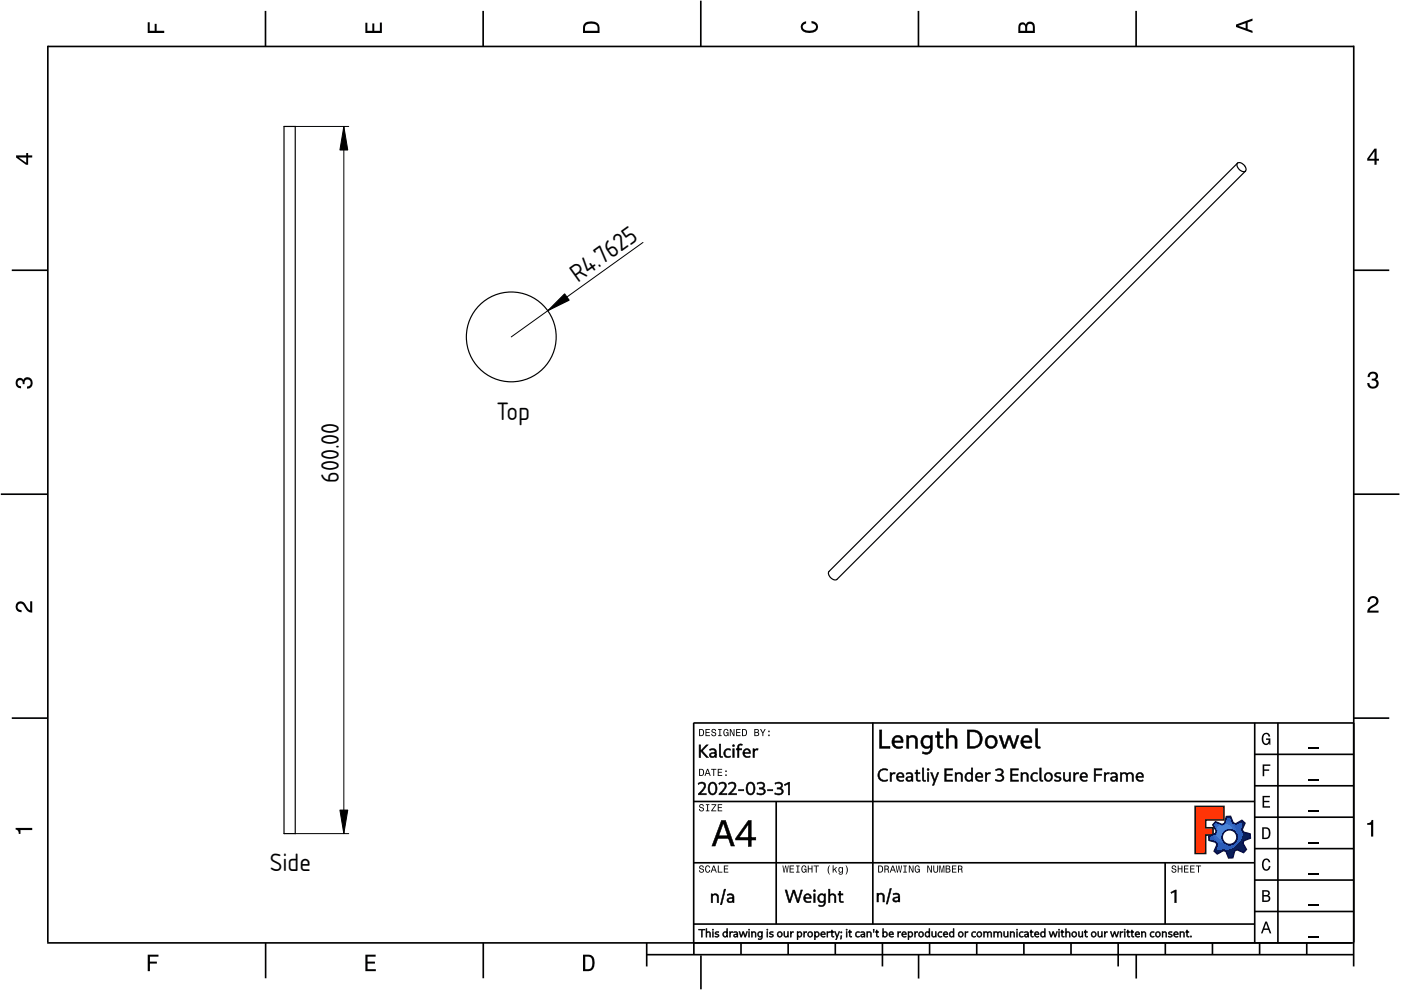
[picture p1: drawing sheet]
<svg xmlns="http://www.w3.org/2000/svg" width="297mm" height="210mm" viewBox="0 0 297 210" stroke-linecap="round" stroke-linejoin="round" font-family="sans-serif">
<defs><g id="words">
<g font-size="5">
<text x="122.5" y="60" transform="rotate(-36 122.5 60)">R4.7625</text>
<text x="105.3" y="89">Top</text>
<text x="71.8" y="102.4" transform="rotate(-90 71.8 102.4)">600.00</text>
<text x="57.2" y="184.7">Side</text>
</g>
</g></defs>
<g fill="none" stroke="#000" stroke-width=".35">
<path d="M10.1 9.7v190.1M10.1 9.9h277M56.3 2.3v7.5M102.4 2.3v7.5M148.6 .1v9.8M194.7 2.3v7.5M240.9 2.3v7.5M287 9.7v195.2M2.5 57.3h7.5M287.1 57.3h7.4M.2 104.8h10M287 104.8h9.7"/>
<path d="M2.5 152.3h7.5M147 153.3h140.1M147.1 153.3v49.1M185.1 153.2v42.8M266 159.9h21M266 153.3v46.7M270.9 153.3v46.7M287.1 152.3h7.4M147 169.9h119M164.6 169.9v26M266 179.9h21M266 173.3h21"/>
<path d="M266 166.6h21M10 199.9h277.1M56.3 199.9v7.5M102.5 199.9v7.5M137.1 199.9v5M147 195.9h119M147 182.9h119M157.1 199.9v2.5M167.1 199.9v2.5M177.1 199.9v2.5M187.1 199.9v5M197.1 199.9v2.5"/>
<path d="M207.1 199.9v2.5M217.1 199.9v2.5M227.1 199.9v2.5M237.1 199.9v5M247 182.9v13M247.1 199.9v2.5M257.1 199.9v2.5M266 193.3h21M266 186.6h21M267.1 199.9v2.5M277.1 199.9v2.5M137.1 202.4h150"/>
<path d="M148.6 202.6v7.2M194.8 202.4v5.1M240.9 202.4v5.1"/>
</g>
<g fill="#000">
<path d="M31.3 4.7h.4v1.8h1.1v-1.4h.4v1.4h1.6v.5h-3.5z" fill-rule="evenodd"/>
<path d="M77.5 4.8h.4v1.7h1v-1.5h.5v1.5h1.1v-1.7h.5v2.2h-3.5z" fill-rule="evenodd"/>
<path d="M124.1 4.9a2.19 2.19 0 0 0-.5 2.1h3.5v-1.2a1.42 1.42 0 0 0-1.7-1.3zM124.3 5.2a2.14 2.14 0 0 1 2.3 .3l.1 1h-2.7l.1-1z" fill-rule="evenodd"/>
<path d="M170.1 4.9l.8-.4v.5a.7 .7 0 0 0-.7 .5 .7 .7 0 0 0 .3 .8 1.69 1.69 0 0 0 2.5-.6 .9 .9 0 0 0-.9-.8v-.5a1.24 1.24 0 0 1 1.3 1.1 1.24 1.24 0 0 1-1 1.4 2.22 2.22 0 0 1-2.5-.7l-.1-.5z" fill-rule="evenodd"/>
<path d="M216.1 5l-.2 .8v1.2h3.5v-1.3a.98 .98 0 0 0-.7-1.1 .98 .98 0 0 0-1.2 .6 .84 .84 0 0 0-1.4-.2zM216.4 5.3a.54 .54 0 0 1 .7-.1 .54 .54 0 0 1 .3 .6v.7h-1.1zM217.9 5.2a.62 .62 0 0 1 .7-.1 .62 .62 0 0 1 .4 .6v.8h-1.2z" fill-rule="evenodd"/>
<path d="M262.1 5.2v.5l3.5 1.3v-.5l-1.1-.3v-1.4l1.1-.4v-.5zM262.6 5.5l1.5-.6v1.1z" fill-rule="evenodd"/>
<path d="M3.4 32.9v.5l2.1 1.5h.5v-1.5h.8v-.5h-.8v-.5h-.4v.5zM4 33.4h1.6v1.1z" fill-rule="evenodd"/>
<path d="M291.4 31.5l-1.5 2.1v.5h1.5v.8h.5v-.8h.5v-.4h-.5v-2.2zM291.4 32.1v1.6h-1.1z" fill-rule="evenodd"/>
<path d="M3.6 80.4a.86 .86 0 0 1 1.4 .1 1.06 1.06 0 0 1 1.2-.5 1.06 1.06 0 0 1 .7 1.2 1.1 1.1 0 0 1-1.2 1.2v-.4a.71 .71 0 0 0 .8-1 .71 .71 0 0 0-1.3-.1v.6h-.4a.61 .61 0 0 0-.3-.8 .61 .61 0 0 0-.8 .2 .61 .61 0 0 0 .2 .8l.6 .2v.4a1.15 1.15 0 0 1-1.2-.6 1.15 1.15 0 0 1 .3-1.3z" fill-rule="evenodd"/>
<path d="M290.3 79.1a1.08 1.08 0 0 1 1.3-.2 1.08 1.08 0 0 1 .5 1.3l-.4 .2a1.06 1.06 0 0 1 .6 1.3 1.06 1.06 0 0 1-1.2 .7 1.1 1.1 0 0 1-1.2-1.2h.4a.71 .71 0 0 0 1 .8 .71 .71 0 0 0 .1-1.3h-.6v-.4a.61 .61 0 0 0 .8-.3 .61 .61 0 0 0-.2-.8 .61 .61 0 0 0-.8 .2l-.2 .5h-.4z" fill-rule="evenodd"/>
<path d="M3.6 127.8a1.22 1.22 0 0 1 2 .7l.4 .6 .4 .3v-1.9h.4v2.4a1.8 1.8 0 0 1-1.7-1.4 .71 .71 0 0 0-.9-.5 .71 .71 0 0 0-.5 .8 .71 .71 0 0 0 .9 .6v.4a1.18 1.18 0 0 1-1.2-.6 1.18 1.18 0 0 1 .2-1.4z" fill-rule="evenodd"/>
<path d="M290.3 126.7a1.18 1.18 0 0 1 1.9 .3 1.18 1.18 0 0 1-1 1.7l-.5 .3-.3 .5h1.9v.4h-2.4a1.8 1.8 0 0 1 1.4-1.7 .71 .71 0 0 0 .5-.9 .71 .71 0 0 0-.9-.5 .71 .71 0 0 0-.5 .8h-.4z" fill-rule="evenodd"/>
<path d="M148.2 154.6v1.5h.5a.77 .77 0 0 0 .6-.8 .77 .77 0 0 0-.6-.7zM148.4 154.8a.58 .58 0 0 1 .7 .5 .58 .58 0 0 1-.7 .6zM149.6 154.6v1.5h.9v-.2h-.7v-.5h.6v-.2h-.6v-.4h.7v-.2zM151 154.7a.53 .53 0 0 0 0 .6 .53 .53 0 0 0 .6 .2 .32 .32 0 0 1-.3 .5 .32 .32 0 0 1-.3-.4h-.2a.5 .5 0 0 0 .7 .5 .5 .5 0 0 0 .1-.8l-.4-.1a.28 .28 0 0 1-.1-.4 .28 .28 0 0 1 .4-.1 .28 .28 0 0 1 .1 .3h.2a.51 .51 0 0 0-.3-.4 .51 .51 0 0 0-.5 .1zM152.3 154.6v.2h.2v1.1h-.2v.2h.7v-.2h-.3v-1.1h.3v-.2zM153.5 154.7a.81 .81 0 0 0 .5 1.4l.3-.2 .2 .2v-.8h-.6v.1h.4l-.2 .5a.6 .6 0 0 1-.5-.6 .6 .6 0 0 1 .4-.6l.2 .3h.2l-.1-.3a.53 .53 0 0 0-.8 0zM154.7 154.6v1.5h.2v-1.3l.6 1.3h.2v-1.5h-.2v1.2l-.5-1.2zM156.1 154.6v1.5h.9v-.2h-.7v-.5h.6v-.2h-.6v-.4h.7v-.2zM157.3 154.6v1.5h.5a.77 .77 0 0 0 .6-.8 .77 .77 0 0 0-.6-.7zM157.5 154.8a.58 .58 0 0 1 .7 .5 .58 .58 0 0 1-.7 .6zM159.9 154.6v1.5h.6a.42 .42 0 0 0 .5-.3 .42 .42 0 0 0-.3-.5l.2-.2-.1-.4zM160.1 154.8h.3a.23 .23 0 0 1 .3 .2 .23 .23 0 0 1-.3 .2h-.3zM160.1 155.4h.4a.26 .26 0 0 1 .3 .2 .26 .26 0 0 1-.3 .3h-.4zM161.1 154.6l.5 .9v.6h.2v-.6l.5-.9h-.2l-.4 .7-.3-.7zM162.9 155.8v.3h.3v-.3zM162.9 154.9v.3h.3v-.3z" fill-rule="evenodd"/>
<path d="M267.8 155.7a.85 .85 0 0 1 .9-.3 .85 .85 0 0 1 .6 .8h-.3l-.1-.3a.49 .49 0 0 0-.4-.3 .49 .49 0 0 0-.5 .3 1.2 1.2 0 0 0 .4 1.8 .66 .66 0 0 0 .6-.8h-.6v-.3h.9v1.3h-.1l-.1-.3-.3 .3a.85 .85 0 0 1-1.2-.7v-1.1z" fill-rule="evenodd"/>
<path d="M3.3 175.5h3.5v.5h-2.5v.8h-.3a.77 .77 0 0 0-.7-.9z" fill-rule="evenodd"/>
<path d="M148.4 170.6a.53 .53 0 0 0 0 .6 .53 .53 0 0 0 .6 .2 .32 .32 0 0 1-.3 .5 .32 .32 0 0 1-.3-.4h-.2a.5 .5 0 0 0 .7 .6 .5 .5 0 0 0 .1-.9l-.4-.1a.28 .28 0 0 1-.1-.4 .28 .28 0 0 1 .4-.1 .28 .28 0 0 1 .1 .4h.2a.51 .51 0 0 0-.3-.5 .51 .51 0 0 0-.5 .1zM149.7 170.5v.2h.2v1.1h-.2v.2h.7v-.2h-.3v-1.1h.3v-.2zM150.8 170.5v.2h.8l-.8 1.3h1.1v-.2h-.9l.9-1.3zM152.2 170.5v1.5h.9v-.2h-.7v-.5h.6v-.2h-.6v-.4h.7v-.2z" fill-rule="evenodd"/>
<path d="M148.2 163v1.5h.5a.77 .77 0 0 0 .6-.7 .77 .77 0 0 0-.6-.8zM148.4 163.2a.57 .57 0 0 1 .7 .6 .57 .57 0 0 1-.7 .5zM149.9 163l-.5 1.5h.2l.1-.4h.6l.2 .4h.2l-.6-1.5zM150 163.2l.3 .7h-.5zM150.8 163v.2h.4v1.3h.2v-1.3h.5v-.2zM152.2 163v1.5h.9v-.2h-.7v-.5h.6v-.2h-.6v-.4h.7v-.2zM153.8 164.2v.3h.3v-.3zM153.8 163.4v.3h.3v-.3z" fill-rule="evenodd"/>
<path d="M253.4 171h6.1v2.8h-3.9v1.7h1.6v1.5h-1.6v4h-2.2z" fill-rule="evenodd"/>
<path d="M257.7 174.3l-.5 .6 .7 1.3-.2 .6-1.4 .5v.9l1.5 .4 .3 .5-.7 1.4 .7 .5 1.3-.7 .6 .2 .5 1.4 .9-.1 .3-1.4 .6-.3 1.4 .6 .5-.6-.7-1.3 .2-.6 1.4-.5-.1-.9-1.4-.4-.3-.5 .6-1.4-.6-.6-1.3 .8-.6-.2-.5-1.4h-.9l-.4 1.5-.5 .2zM259.1 177.5a1.6 1.6 0 0 1 3.2 0 1.6 1.6 0 0 1-3.2 0z" fill-rule="evenodd"/>
<path d="M267.7 168.7h1.5v.3h-1.2v.8h1.1v.3h-1.1v.8h1.3v.3h-1.6z" fill-rule="evenodd"/>
<path d="M267.7 162.1h1.6v.3h-1.3v.7h1.1v.3h-1.1v1.2h-.3z" fill-rule="evenodd"/>
<path d="M267.6 175.4v2.5h.8a1.37 1.37 0 0 0 .7-2.2 1.56 1.56 0 0 0-1.5-.3zM267.9 175.7a.98 .98 0 0 1 1.2 .7 .98 .98 0 0 1-.7 1.2h-.5z" fill-rule="evenodd"/>
<path d="M289.9 174.5a.77 .77 0 0 0 .9-.6h.4v3.5h-.5v-2.5h-.8z" fill-rule="evenodd"/>
<path d="M148.4 183.6a.53 .53 0 0 0 0 .6 .53 .53 0 0 0 .6 .2 .32 .32 0 0 1-.3 .5 .32 .32 0 0 1-.3-.4h-.2a.5 .5 0 0 0 .7 .6 .5 .5 0 0 0 .1-.9l-.4-.1a.28 .28 0 0 1-.1-.4 .28 .28 0 0 1 .4-.1 .28 .28 0 0 1 .1 .4h.2a.51 .51 0 0 0-.3-.5 .51 .51 0 0 0-.5 .1zM149.6 183.7l-.1 .2a.67 .67 0 0 0 .1 .9 .67 .67 0 0 0 .8 .1l.2-.4h-.2l-.2 .3a.6 .6 0 0 1-.5-.5 .6 .6 0 0 1 .4-.6l.3 .3h.2l-.2-.4a.5 .5 0 0 0-.8 .1zM151.2 183.5l-.5 1.5h.2l.1-.4h.6l.2 .4h.2l-.6-1.5zM151.3 183.7l.3 .7h-.5zM152.2 183.5v1.5h1v-.2h-.8v-1.3zM153.5 183.5v1.5h.9v-.2h-.7v-.5h.6v-.2h-.6v-.4h.7v-.2z" fill-rule="evenodd"/>
<path d="M165.9 183.5l.3 1.5h.1l.3-1.3 .2 1.3h.2l.2-1.5h-.1l-.2 1.3-.2-1.3h-.2l-.2 1.3-.2-1.3zM167.4 183.5v1.5h1v-.2h-.8v-.5h.7v-.2h-.7v-.4h.7v-.2zM168.8 183.5v.2h.3v1.1h-.3v.2h.7v-.2h-.2v-1.1h.2v-.2zM170.1 183.7a.82 .82 0 0 0 .5 1.3l.3-.2 .1 .2v-.8h-.5v.2h.3l-.2 .4a.6 .6 0 0 1-.5-.5 .6 .6 0 0 1 .5-.6l.2 .3h.2l-.2-.4a.53 .53 0 0 0-.7 .1zM171.3 183.5v1.5h.2v-.7h.6v.7h.2v-1.5h-.2v.6h-.6v-.6zM172.5 183.5v.2h.5v1.3h.2v-1.3h.4v-.2zM175.8 183.5a1.35 1.35 0 0 0 .2 1.9 1.84 1.84 0 0 1 0-1.9zM176.5 183.5v1.5h.2v-.4l.2-.2 .4 .6h.2l-.4-.7 .4-.5h-.2l-.6 .6v-.9zM177.9 184a.59 .59 0 0 0-.2 .7 .59 .59 0 0 0 .7 .3l.1-.2a.31 .31 0 0 1-.1 .5 .31 .31 0 0 1-.4-.2h-.2a.47 .47 0 0 0 .5 .4 .47 .47 0 0 0 .4-.5v-1.2h-.2v.2l-.3-.2zM178 184.1l.1-.1a.42 .42 0 0 1 .4 .4 .42 .42 0 0 1-.4 .5l-.1-.3zM179.3 183.5a1.85 1.85 0 0 1 0 1.9 1.22 1.22 0 0 0 0-1.9z" fill-rule="evenodd"/>
<path d="M186.2 183.5v1.5h.5a.77 .77 0 0 0 .6-.7 .77 .77 0 0 0-.6-.8zM186.4 183.7a.58 .58 0 0 1 .6 .6 .58 .58 0 0 1-.6 .5zM187.5 183.5v1.5h.2v-.6a.45 .45 0 0 1 .5 .1 .45 .45 0 0 1 .1 .5h.2l-.2-.7a.42 .42 0 0 0 .1-.5 .42 .42 0 0 0-.4-.3zM187.7 183.7h.2a.26 .26 0 0 1 .4 .3 .26 .26 0 0 1-.4 .2h-.2zM189.2 183.5l-.6 1.5h.2l.2-.4h.6l.1 .4h.2l-.5-1.5zM189.3 183.7l.2 .7h-.4zM189.9 183.5l.3 1.5h.2l.2-1.3 .2 1.3h.2l.3-1.5h-.2l-.2 1.3-.2-1.3h-.2l-.2 1.3-.2-1.3zM191.5 183.5v.2h.3v1.1h-.3v.2h.8v-.2h-.3v-1.1h.3v-.2zM192.7 183.5v1.5h.2v-1.2l.5 1.2h.3v-1.5h-.2v1.2l-.6-1.2zM194.1 183.7a.81 .81 0 0 0 .5 1.3l.3-.2 .1 .2v-.8h-.5v.2h.3l-.2 .4a.6 .6 0 0 1-.5-.5 .6 .6 0 0 1 .5-.6l.2 .3h.2l-.2-.4a.53 .53 0 0 0-.7 .1zM196.6 183.5v1.5h.2v-1.2l.6 1.2h.2v-1.5h-.2v1.2l-.6-1.2zM197.9 183.5v.9a.52 .52 0 0 0 .5 .6 .52 .52 0 0 0 .5-.6v-.9h-.2v.9a.33 .33 0 0 1-.3 .5 .33 .33 0 0 1-.3-.5v-.9zM199.2 183.5v1.5h.1v-1.4l.3 1.4h.2l.3-1.4v1.4h.1v-1.5h-.2l-.3 1.3-.3-1.3zM200.5 183.5v1.5h.6a.42 .42 0 0 0 .4-.3 .42 .42 0 0 0-.2-.5l.2-.2-.1-.4zM200.7 183.7h.3a.23 .23 0 0 1 .3 .2 .23 .23 0 0 1-.3 .2h-.3zM200.7 184.3h.3a.26 .26 0 0 1 .3 .3 .26 .26 0 0 1-.3 .2h-.3zM201.8 183.5v1.5h1v-.2h-.8v-.5h.7v-.2h-.7v-.4h.8v-.2zM203.1 183.5v1.5h.2v-.6a.45 .45 0 0 1 .5 .1 .45 .45 0 0 1 .1 .5h.2l-.2-.7a.42 .42 0 0 0 .1-.5 .42 .42 0 0 0-.4-.3zM203.3 183.7h.3a.26 .26 0 0 1 .3 .3 .26 .26 0 0 1-.4 .2h-.2z" fill-rule="evenodd"/>
<path d="M248.5 183.6a.53 .53 0 0 0 0 .6 .53 .53 0 0 0 .6 .2 .32 .32 0 0 1-.2 .5 .32 .32 0 0 1-.3-.4h-.2a.5 .5 0 0 0 .6 .6 .5 .5 0 0 0 .2-.9l-.4-.1a.28 .28 0 0 1-.1-.4 .28 .28 0 0 1 .3-.1 .28 .28 0 0 1 .2 .4h.2a.51 .51 0 0 0-.3-.5 .51 .51 0 0 0-.6 .1zM249.7 183.5v1.5h.2v-.7h.6v.7h.2v-1.5h-.2v.6h-.6v-.6zM251 183.5v1.5h1v-.2h-.8v-.5h.7v-.2h-.7v-.4h.8v-.2zM252.3 183.5v1.5h1v-.2h-.8v-.5h.7v-.2h-.7v-.4h.8v-.2zM253.5 183.5v.2h.5v1.3h.2v-1.3h.5v-.2z" fill-rule="evenodd"/>
<path d="M268.3 195.4l-1 2.5h.4l.2-.7h1l.3 .7h.3l-.9-2.5zM268.4 195.8l.4 1.1h-.7z" fill-rule="evenodd"/>
<path d="M267.6 188.7v2.5h1a.7 .7 0 0 0 .7-.5 .7 .7 0 0 0-.4-.8 .61 .61 0 0 0 .3-.8 .61 .61 0 0 0-.7-.4zM267.9 189h.6a.38 .38 0 0 1 .4 .4 .38 .38 0 0 1-.5 .4h-.5zM267.9 190.1h.6a.44 .44 0 0 1 .5 .4 .44 .44 0 0 1-.5 .4h-.6z" fill-rule="evenodd"/>
<path d="M267.8 182.3a.85 .85 0 0 1 .9-.3 .85 .85 0 0 1 .6 .8h-.3l-.1-.2a.47 .47 0 0 0-.4-.3 .47 .47 0 0 0-.4 .3 1.21 1.21 0 0 0 .4 1.7 .64 .64 0 0 0 .5-.7h.4a.89 .89 0 0 1-.8 1 .89 .89 0 0 1-1-.7v-1.1z" fill-rule="evenodd"/>
<path d="M31.3 202.4h2.3v.4h-1.8v1.1h1.5v.4h-1.5v1.6h-.5z" fill-rule="evenodd"/>
<path d="M77.5 202.4h2.1v.4h-1.7v1.1h1.6v.4h-1.6v1.2h1.8v.4h-2.2z" fill-rule="evenodd"/>
<path d="M123.6 202.4v3.5h1.2a1.42 1.42 0 0 0 1.3-1.7 1.38 1.38 0 0 0-1.3-1.8zM124.1 202.8l1 .1a1.89 1.89 0 0 1 0 2.5l-1 .1z" fill-rule="evenodd"/>
</g>
<path d="M277.3 158.6h2.2M277.3 178.6h2.2M277.3 172h2.2M277.3 165.3h2.2M277.3 198.6h2.2M277.3 192h2.2M277.3 185.3h2.2" fill="none" stroke="#000" stroke-width=".25"/>
<g fill="#000">
<path d="M248.2 189.2l1.2-.5v2.7h-.3v-2.5l.1 .1-.8 .4z"/>
<path d="M186.5 154.8v3.9h2.2v-.5h-1.7v-3.4zM189.6 156.2a1.48 1.48 0 0 0-.2 2 1.48 1.48 0 0 0 2 .3l-.1-.3a1.08 1.08 0 0 1-1.6-.4 1.08 1.08 0 0 1 .6-1.5 .71 .71 0 0 1 .8 .8h-1.6v.3h2a1.17 1.17 0 0 0-.5-1.3 1.17 1.17 0 0 0-1.4 .1zM192.5 156.4l.1 .3a.83 .83 0 0 1 .8-.4 .83 .83 0 0 1 .7 .7v1.7h.4v-1.8a1.15 1.15 0 0 0-.8-1 1.15 1.15 0 0 0-1.2 .5zM192.2 156v2.7h.5v-2.4l-.2-.3zM197.4 156l-.2 .3v2.3a.95 .95 0 0 1-.5 .9 .95 .95 0 0 1-1.1-.1l-.1 .3a1.36 1.36 0 0 0 1.5 .1 1.36 1.36 0 0 0 .7-1.2v-2.6zM195.7 156.2a1.42 1.42 0 0 0-.4 1.6 1.42 1.42 0 0 0 1.5 .9l.7-.6-.2-.2a.94 .94 0 0 1-1.3 .2 .94 .94 0 0 1-.3-1.2 .85 .85 0 0 1 .8-.6 .85 .85 0 0 1 .8 .4l.2-.2a1.18 1.18 0 0 0-1.8-.3zM198.7 155.2v2.7a.86 .86 0 0 0 1.3 .7l-.1-.3h-.1a.46 .46 0 0 1-.6-.4v-2.7zM198.3 156v.3h1.6v-.3zM200.9 156.4l.1 .3a.82 .82 0 0 1 .8-.4 .82 .82 0 0 1 .7 .7v1.7h.4v-1.8a1.13 1.13 0 0 0-.8-1 1.13 1.13 0 0 0-1.2 .5zM200.6 154.5v4.2h.5v-4.2zM205.1 154.8v3.9a2.69 2.69 0 0 0 2.9-1 1.89 1.89 0 0 0 .1-2 1.89 1.89 0 0 0-1.7-.9zM205.6 155.2a1.74 1.74 0 0 1 2.1 1 1.48 1.48 0 0 1-1.4 2.1h-.7zM208.8 157.3a1.37 1.37 0 0 0 2.7 0 1.37 1.37 0 0 0-2.7 0zM209.5 156.6a.95 .95 0 0 1 1.5 .6 .95 .95 0 0 1-1.2 1 1.15 1.15 0 0 1-.3-1.6zM211.8 156l1 2.7h.4l.8-2.5h-.2l.9 2.5h.5l.9-2.7h-.5l-.8 2.5h.2l-.8-2.5h-.5l-.8 2.5h.2l-.8-2.5zM216.9 156.2a1.48 1.48 0 0 0-.2 2 1.48 1.48 0 0 0 2 .3l-.1-.3a1.08 1.08 0 0 1-1.6-.4 1.08 1.08 0 0 1 .6-1.5 .71 .71 0 0 1 .8 .8h-1.6v.3h2a1.17 1.17 0 0 0-.5-1.3 1.17 1.17 0 0 0-1.4 .1zM219.6 154.5v3.6a.66 .66 0 0 0 1 .5l-.1-.3h-.4l-.1-.3v-3.5z"/>
<path d="M186.5 154.8v3.9h2.2v-.5l-1.8 .1 .1-3.5zM186.4 154.7h.6v3.5h1.8v.5h-2.4zM189.6 156.2a1.42 1.42 0 0 0-.2 2 1.42 1.42 0 0 0 2 .3l-.1-.3a1.12 1.12 0 0 1-1.7-.4 1.12 1.12 0 0 1 .7-1.6 .71 .71 0 0 1 .8 .9h-1.6v.3h1.9a1.12 1.12 0 0 0-.4-1.3 1.12 1.12 0 0 0-1.4 .1zM189.6 156.1a1.2 1.2 0 0 1 1.5-.1 1.2 1.2 0 0 1 .4 1.5h-2.1v-.5l1.6 .1a.71 .71 0 0 0-.8-.8 .71 .71 0 0 0-.6 .9 1.05 1.05 0 0 0 .6 1 1.05 1.05 0 0 0 1.1-.1l.1 .4a1.51 1.51 0 0 1-2.1-.3 1.51 1.51 0 0 1 .3-2.1zM192.5 156.4l.1 .3a.86 .86 0 0 1 .9-.4 .86 .86 0 0 1 .6 .7v1.7h.4v-1.8a1.1 1.1 0 0 0-.9-.9 1.1 1.1 0 0 0-1.1 .4zM192.4 156.3a1.2 1.2 0 0 1 1.3-.4 1.2 1.2 0 0 1 .9 1v1.8h-.6v-1.7a.79 .79 0 0 0-.6-.7 .79 .79 0 0 0-.9 .5zM192.2 156v2.7h.5v-2.4l-.2-.3zM192.2 155.9h.4l.1 .4v2.4h-.5zM197.4 156l-.2 .3 .1 2.3a1 1 0 0 1-.6 .9 1 1 0 0 1-1.1-.1v.3a1.3 1.3 0 0 0 1.3 .1 1.3 1.3 0 0 0 .7-1.2l.1-2.6zM197.3 155.9h.4v2.7a1.4 1.4 0 0 1-.7 1.2 1.4 1.4 0 0 1-1.5-.1l.1-.4 .6 .2a.75 .75 0 0 0 1-.9v-2.3zM195.8 156.2a1.37 1.37 0 0 0-.5 1.6 1.37 1.37 0 0 0 1.5 .8l.7-.5-.2-.2a.9 .9 0 0 1-1.1 .4 .9 .9 0 0 1-.6-1 .88 .88 0 0 1 .6-1 .88 .88 0 0 1 1.1 .4l.1-.2a1.13 1.13 0 0 0-1.6-.3zM195.7 156.1a1.15 1.15 0 0 1 1.8 .4l-.2 .3a.86 .86 0 0 0-1.2-.3 .86 .86 0 0 0-.3 1.2 .8 .8 0 0 0 .7 .6 .8 .8 0 0 0 .8-.5l.2 .3a1.23 1.23 0 0 1-1.5 .6 1.23 1.23 0 0 1-.8-1.4v-.5zM198.7 155.2l.1 2.7a.96 .96 0 0 0 1.2 .7l-.1-.3-.1 .1a.52 .52 0 0 1-.7-.5l.1-2.7zM198.7 155.1h.5v2.8a.48 .48 0 0 0 .8 .3l.1 .4a.9 .9 0 0 1-1.4-.7zM198.3 156v.3h1.6v-.3zM198.3 155.9h1.7v.5h-1.7zM200.9 156.4l.1 .3a.84 .84 0 0 1 .9-.4 .84 .84 0 0 1 .6 .7v1.7h.4v-1.8a1.08 1.08 0 0 0-.9-.9 1.08 1.08 0 0 0-1.1 .4zM200.8 156.4a1.19 1.19 0 0 1 1.3-.5 1.19 1.19 0 0 1 .9 1v1.8h-.6v-1.7a.78 .78 0 0 0-.7-.7 .78 .78 0 0 0-.8 .5zM200.6 154.5v4.2h.5v-4.2zM200.6 154.5h.5v4.2h-.5zM205.1 154.8v3.8a2.64 2.64 0 0 0 2.9-.9 1.84 1.84 0 0 0 .1-1.9 1.84 1.84 0 0 0-1.7-1zM205 154.7h.1a2.78 2.78 0 0 1 3 .9 2.06 2.06 0 0 1-1.8 3.1h-1.3zM205.5 155.1h.1a1.94 1.94 0 0 1 2.1 .7 1.63 1.63 0 0 1-1.4 2.5h-.8zM205.6 155.2v3a1.67 1.67 0 0 0 2.1-1 1.43 1.43 0 0 0-1.4-2zM208.8 157.3a1.32 1.32 0 0 0 2.6 0 1.32 1.32 0 0 0-2.6 0zM209.3 156.1a1.4 1.4 0 0 1 1.9 .4 1.4 1.4 0 0 1-.2 1.9 1.4 1.4 0 0 1-2-.2 1.68 1.68 0 0 1 .3-2.1zM209.5 156.5a.99 .99 0 0 1 1.6 .7 .99 .99 0 0 1-1.5 1 1.26 1.26 0 0 1-.1-1.7zM209.6 156.6a.98 .98 0 0 0-.2 1.1 .98 .98 0 0 0 1.1 .5 .93 .93 0 0 0 .4-1.3 .93 .93 0 0 0-1.3-.3zM211.8 156l1 2.7h.4l.8-2.5h-.1l.8 2.5h.5l.9-2.7h-.5l-.8 2.4 .2 .1-.8-2.5h-.5l-.8 2.5 .2-.1-.8-2.4zM211.7 155.9h.7l.7 2.6h-.3l.9-2.6h.5l.9 2.6h-.3l.8-2.6h.5l-.9 2.8h-.5l-1-2.6h.4l-.9 2.6h-.5zM216.9 156.2a1.42 1.42 0 0 0-.2 2 1.42 1.42 0 0 0 2 .3l-.1-.3a1.12 1.12 0 0 1-1.7-.4 1.12 1.12 0 0 1 .7-1.6 .71 .71 0 0 1 .8 .9h-1.6v.3h1.9a1.12 1.12 0 0 0-.4-1.3 1.12 1.12 0 0 0-1.4 .1zM216.9 156.1a1.2 1.2 0 0 1 1.5-.1 1.2 1.2 0 0 1 .4 1.5h-2.1v-.5l1.6 .1a.71 .71 0 0 0-.7-.8 .71 .71 0 0 0-.7 .9 1.05 1.05 0 0 0 .6 1 1.05 1.05 0 0 0 1.1-.1l.2 .4a1.51 1.51 0 0 1-2.1-.3 1.51 1.51 0 0 1 .2-2.1zM219.6 154.5v3.6a.6 .6 0 0 0 .3 .5 .6 .6 0 0 0 .7 0l-.1-.3-.2 .1-.3-.2v-3.7zM219.5 154.5h.6v3.5l.1 .2h.3l.1 .4a.7 .7 0 0 1-.7 .1 .7 .7 0 0 1-.4-.6z"/>
<path d="M148 166.1l.1 .2a.66 .66 0 0 1 .9-.2 .66 .66 0 0 1 .1 1l-1.1 1.2v.2h1.7v-.3h-1.3a1.67 1.67 0 0 0 1-2.2 1.12 1.12 0 0 0-1.4 .1zM150.5 166a1.78 1.78 0 0 0 .2 2.5 1.06 1.06 0 0 0 1.3-1.3 1 1 0 0 0-.3-1.2 1 1 0 0 0-1.2 0zM150.8 166.2l.3-.1a1.28 1.28 0 0 1 0 2.2 1.3 1.3 0 0 1-.3-2.1zM152.4 166.1l.1 .2a.66 .66 0 0 1 .9-.2 .66 .66 0 0 1 .1 1l-1.1 1.2v.2h1.7v-.3h-1.3a1.67 1.67 0 0 0 1-2.2 1.12 1.12 0 0 0-1.4 .1zM154.4 166.1l.1 .2a.66 .66 0 0 1 1-.2 .66 .66 0 0 1 .1 1l-1.1 1.2v.2h1.7v-.3h-1.4a1.67 1.67 0 0 0 1-2.2 1.12 1.12 0 0 0-1.4 .1zM156.6 167.4v.3h1.1v-.3zM158.5 166a1.78 1.78 0 0 0 .3 2.5 1.06 1.06 0 0 0 1.3-1.3 1 1 0 0 0-.4-1.2 1 1 0 0 0-1.2 0zM158.9 166.2l.2-.1a1.28 1.28 0 0 1 0 2.2 1.3 1.3 0 0 1-.2-2.1zM160.5 166l.1 .3 .5-.2a.54 .54 0 0 1 .5 .1 .54 .54 0 0 1 .2 .5l-.3 .3h-.5v.3h.2a.56 .56 0 0 1 .7 .7l-.6 .3-.8-.2v.3a1.06 1.06 0 0 0 1.1 .1 1.06 1.06 0 0 0 .6-1l-.3-.3h-.4a.72 .72 0 0 0 .6-1 .72 .72 0 0 0-1.1-.4zM162.7 167.4v.3h1.1v-.3zM164.3 166l.1 .3 .4-.2a.54 .54 0 0 1 .6 .1 .54 .54 0 0 1 .2 .5l-.4 .3h-.4v.3h.2a.56 .56 0 0 1 .7 .7l-.6 .3-.8-.2-.1 .3a1.06 1.06 0 0 0 1.2 .1 1.06 1.06 0 0 0 .6-1l-.4-.3h-.3a.72 .72 0 0 0 .6-1 .72 .72 0 0 0-1.1-.4zM166.3 166.3l.1 .3 .8-.4-.1-.1v2.4h.3v-2.7z"/>
<path d="M148 166.1l.1 .2a.68 .68 0 0 1 1-.2 .68 .68 0 0 1 .1 1l-1.2 1.2v.2h1.7v-.3l-1.3 .1 .8-.9a.89 .89 0 0 0 .2-1.3 .89 .89 0 0 0-1.4 .1zM147.9 166.1a.99 .99 0 0 1 1.5-.1 .99 .99 0 0 1-.1 1.5l-.9 .9-.1-.2h1.5v.4h-1.8v-.3l.9-.9a.81 .81 0 0 0 .1-1.2h-.5l-.4 .2zM150.5 166.1a1.74 1.74 0 0 0 .3 2.3 1 1 0 0 0 1.2-1.2 .95 .95 0 0 0-.3-1.1 .95 .95 0 0 0-1.2 0zM150.5 166a1.03 1.03 0 0 1 1.2 0 1.03 1.03 0 0 1 .4 1.2 1.07 1.07 0 0 1-.4 1.2 1.07 1.07 0 0 1-1.2 0 1.97 1.97 0 0 1 0-2.4zM150.8 166.1l.3-.1a1.32 1.32 0 0 1 0 2.3 1.35 1.35 0 0 1-.3-2.2zM150.8 166.2a1.57 1.57 0 0 0 0 2h.3a1.24 1.24 0 0 0 0-2.1zM152.4 166.1l.1 .2a.68 .68 0 0 1 1-.2 .68 .68 0 0 1 .1 1l-1.2 1.2v.2h1.7v-.3l-1.3 .1 .8-.9a.89 .89 0 0 0 .2-1.3 .89 .89 0 0 0-1.4 .1zM152.3 166.1a.99 .99 0 0 1 1.5-.1 .99 .99 0 0 1-.1 1.5l-.9 .9-.1-.2h1.5v.4h-1.8v-.3l.8-.9a.81 .81 0 0 0 .2-1.2h-.5l-.4 .2zM154.4 166.1l.1 .2a.68 .68 0 0 1 1-.2 .68 .68 0 0 1 .1 1l-1.1 1.2v.2h1.7v-.3l-1.4 .1 .8-.9a.89 .89 0 0 0 .2-1.3 .89 .89 0 0 0-1.3 .1zM154.4 166.1a.99 .99 0 0 1 1.5-.1 .99 .99 0 0 1-.2 1.5l-.9 .9-.1-.2h1.5v.4h-1.8v-.3l.9-.9a.81 .81 0 0 0 .2-1.2h-.5l-.5 .2zM156.6 167.4v.3h1.1v-.3zM156.5 167.4h1.2v.3h-1.2zM158.6 166.1a1.74 1.74 0 0 0 .2 2.3 1 1 0 0 0 1.2-1.2 .95 .95 0 0 0-.3-1.1 .95 .95 0 0 0-1.1 0zM158.5 166a1.03 1.03 0 0 1 1.3 0 1.03 1.03 0 0 1 .3 1.2 1.07 1.07 0 0 1-.3 1.2 1.07 1.07 0 0 1-1.3 0 1.97 1.97 0 0 1 0-2.4zM158.8 166.1l.3-.1a1.32 1.32 0 0 1 0 2.3 1.35 1.35 0 0 1-.3-2.2zM158.9 166.2a1.57 1.57 0 0 0 0 2h.2a1.24 1.24 0 0 0 0-2.1zM160.5 166l.1 .3a.81 .81 0 0 1 1.3 .2 .69 .69 0 0 1-.9 .5v.3a.62 .62 0 0 1 .8 .1 .62 .62 0 0 1 0 .8l-.5 .1-.8-.2v.2a1.01 1.01 0 0 0 1.1 .2 1.01 1.01 0 0 0 .6-1l-.4-.3h-.3a.69 .69 0 0 0 .6-1 .69 .69 0 0 0-1.1-.3zM160.4 166a1.11 1.11 0 0 1 1.8 .5 .74 .74 0 0 1-.9 .7l.1-.1a.73 .73 0 0 1 1 .6 .73 .73 0 0 1-.7 .9h-.7l-.6-.2 .1-.4 .6 .2a.61 .61 0 0 0 .8-.4 .78 .78 0 0 0-1-.4l.1-.4a.64 .64 0 0 0 .8-.5 .8 .8 0 0 0-1.3-.2zM162.7 167.4v.3h1.1v-.3zM162.7 167.4h1.2v.3h-1.2zM164.3 166l.1 .3a.81 .81 0 0 1 1.3 .2 .69 .69 0 0 1-.9 .5v.3a.62 .62 0 0 1 .8 .1 .62 .62 0 0 1 0 .8l-.5 .1-.8-.2v.2a1.01 1.01 0 0 0 1.1 .2 1.01 1.01 0 0 0 .6-1l-.4-.3h-.3a.69 .69 0 0 0 .6-1 .69 .69 0 0 0-1.1-.3zM164.2 166a1.11 1.11 0 0 1 1.8 .5 .74 .74 0 0 1-.9 .7l.1-.1a.73 .73 0 0 1 1 .6 .73 .73 0 0 1-.7 .9h-.7l-.6-.2 .1-.4 .6 .2a.61 .61 0 0 0 .8-.4 .78 .78 0 0 0-1-.4l.1-.4a.64 .64 0 0 0 .8-.5 .8 .8 0 0 0-1.3-.2zM166.3 166.3l.1 .3 .8-.4v-.1l-.1 2.4h.3v-2.7zM166.2 166.3l1.3-.5v2.8h-.4v-2.7l.2 .3-.9 .4z"/>
<path d="M149.7 157.9l-1.2 1.3 1.3 1.4h.4l-1.3-1.5 1.2-1.2zM148.2 157.9v2.7h.3v-2.7zM150.4 158.9l.1 .2 .6-.1 .4 .2 .2 1.4h.2v-1.2a.86 .86 0 0 0-.6-.7 .86 .86 0 0 0-.9 .2zM150.5 159.8a.65 .65 0 0 0 .6 .8 .65 .65 0 0 0 .6-.7 .55 .55 0 0 1-.4 .5 .55 .55 0 0 1-.6-.3l.2-.3 .7-.1v-.2l-.9 .2zM152.5 157.8v2.4a.45 .45 0 0 0 .2 .4 .45 .45 0 0 0 .5 0l-.4-.5v-2.3zM153.7 159a.96 .96 0 0 0-.1 1.3 .96 .96 0 0 0 1.3 .2l-.1-.2a.7 .7 0 0 1-1-.6 .7 .7 0 0 1 1-.6l.1-.3-.4-.1-.5 .1zM155.4 158.7v1.9h.3v-1.9zM155.3 158.1a.22 .22 0 0 0 .4 0 .22 .22 0 0 0-.4 0zM156.5 157.9l-.1 .5v2.2h.3v-2.5l.3-.1h.3l.1-.2-.4-.1zM156.1 158.7v.3h1.2v-.3zM157.7 159a1.01 1.01 0 0 0 0 1.3 1.01 1.01 0 0 0 1.4 .2l-.1-.2a.74 .74 0 0 1-1.1-.3 .74 .74 0 0 1 .4-1l.5 .2v.3h-1v.3h1.3a.8 .8 0 0 0-.4-1 .8 .8 0 0 0-1 .2zM159.6 158.7v1.9h.4l-.1-1.9zM160 158.9l-.1 .5 .3-.3h.5v-.3z"/>
<path d="M149.7 157.9l-1.2 1.3 1.3 1.4h.3l-1.3-1.4 1.3-1.2zM149.7 157.9h.6l-1.5 1.4v-.3l1.5 1.7h-.6l-1.2-1.5zM148.2 157.9v2.7h.3v-2.7zM148.2 157.9h.4v2.8h-.4zM150.4 158.9l.1 .2 .4-.2a.54 .54 0 0 1 .7 .5v1l.1 .2h.2l-.1-1.2a.8 .8 0 0 0-.5-.7 .8 .8 0 0 0-.8 .2zM150.4 158.9a.98 .98 0 0 1 1.5 .5v1.3h-.3l-.1-1.5-.4-.2-.6 .2zM150.5 159.9l-.1 .2a.73 .73 0 0 0 .8 .5 .73 .73 0 0 0 .6-.6l-.1-.1a.57 .57 0 0 1-.4 .5 .57 .57 0 0 1-.7-.3 .77 .77 0 0 1 1-.4v-.2zM150.5 159.7l1.2-.2v.3l-.9 .1 .1 .4a.58 .58 0 0 0 .8-.5l.2 .1a.78 .78 0 0 1-.7 .8 .78 .78 0 0 1-.9-.6zM152.5 157.8v2.4a.51 .51 0 0 0 .7 .4l-.1-.3h-.3v-2.5zM152.4 157.7h.5v2.4v.2h.3l.1 .3-.2 .1a.48 .48 0 0 1-.7-.5zM153.7 159a.91 .91 0 0 0-.1 1.3 .91 .91 0 0 0 1.3 .1l-.1-.1a.72 .72 0 0 1-1.1-.6 .72 .72 0 0 1 1.1-.6l.1-.3h-.5zM153.8 158.9l.6-.2h.3l.3 .1-.1 .4a.65 .65 0 0 0-.9 0 .65 .65 0 0 0 0 .9 .65 .65 0 0 0 .9 .1l.1 .3a1.01 1.01 0 0 1-1.5-.2 1.01 1.01 0 0 1 .3-1.4zM155.4 158.7v1.9h.3v-1.9zM155.3 158.7h.4v2h-.4zM155.3 158.1a.2 .2 0 0 0 .4 0 .2 .2 0 0 0-.4 0zM155.2 158.1a.3 .3 0 0 1 .6 0 .3 .3 0 0 1-.6 0zM156.6 157.9l-.2 .5v2.2h.3l-.1-2.3a.41 .41 0 0 1 .3-.3 .41 .41 0 0 1 .4 0v-.2zM156.5 157.9l.5-.2 .5 .1-.1 .3-.4-.1-.2 .2-.1 2.5h-.4v-2.3zM156.1 158.7v.3h1.2v-.3zM156 158.7h1.3v.4h-1.3zM157.8 159a.96 .96 0 0 0-.1 1.3 .96 .96 0 0 0 1.3 .2v-.2a.75 .75 0 0 1-1.2-.4 .75 .75 0 0 1 .8-.9l.3 .3v.3l-1.1-.1v.3h1.3a.75 .75 0 0 0-.4-1 .75 .75 0 0 0-.9 .2zM157.7 158.9a.84 .84 0 0 1 1.1-.1 .84 .84 0 0 1 .3 1h-1.4v-.3h1.1l-.1-.2a.46 .46 0 0 0-.8 0 .73 .73 0 0 0 .2 .9 .73 .73 0 0 0 .9 0l.1 .3a1.05 1.05 0 0 1-1.4-.1 1.05 1.05 0 0 1 0-1.5zM159.6 158.7v1.9h.4l-.1-1.9zM159.6 158.7h.3l.1 2h-.4zM159.9 159.1v.3h-.1l.4-.4 .5 .1v-.3h-.4zM160 158.9l.5-.2h.3l-.1 .4h-.5l-.4 .3v-.3z"/>
<path d="M153 174l-2.1 5.4h.7l1.8-5 1.6 5h.7l-1.9-5.4zM152 177.2v.6h2.7v-.6zM158.7 174l-2.7 3.8v.3h4.2v-.5h-3.6v.1l2.2-3.1h-.1v4.9h.6v-5.5z"/>
<path d="M153 174l-2.1 5.4h.7l1.7-5 1.7 5h.7l-1.9-5.4zM152.9 173.9h1l1.9 5.5h-.8l-1.8-5h.3l-1.8 5h-.8zM152 177.2v.6h2.7v-.6zM151.9 177.2h2.8v.6h-2.8zM158.7 174l-2.7 3.8v.3h4.2v-.5l-3.6-.1v.2l2.1-3.1v4.9h.6v-5.5zM158.6 173.9h.7v5.6h-.7v-5l.3 .1-2.3 3.2-.1-.3h3.8v.7h-4.4v-.4z"/>
<path d="M186.7 163.2a1.4 1.4 0 0 0-.4 1.9 1.4 1.4 0 0 0 1.9 .4l-.1-.2a1.12 1.12 0 0 1-1.7-1 1.12 1.12 0 0 1 1.7-.9l.1-.3-.4-.1zM188.7 163.8v1.9h.3v-1.9zM189.1 164l-.1 .5 .3-.4h.4l.1-.3zM190.3 164a1.01 1.01 0 0 0 0 1.4 1.01 1.01 0 0 0 1.3 .2l-.1-.3a.74 .74 0 0 1-1.1-.2 .74 .74 0 0 1 .5-1.1l.4 .3 .1 .3h-1.1v.2h1.4a.8 .8 0 0 0-.4-.9 .8 .8 0 0 0-1 .1zM192.1 163.9l.1 .3 .5-.2 .5 .2 .1 1.5h.3v-1.2a.86 .86 0 0 0-.6-.7 .86 .86 0 0 0-.9 .1zM192.1 164.9a.65 .65 0 0 0 .6 .8 .65 .65 0 0 0 .7-.7 .55 .55 0 0 1-.5 .4 .55 .55 0 0 1-.5-.3l.2-.2 .7-.1v-.2l-.9 .1zM194.2 163.3v1.9a.58 .58 0 0 0 .9 .4v-.2l-.5-.1-.1-2zM194 163.8v.3h1.1v-.3zM195.6 162.8v2.4a.45 .45 0 0 0 .2 .5 .45 .45 0 0 0 .5-.1l-.4-.4v-2.4zM196.6 163.8v1.9h.3v-1.9zM196.6 163.1a.22 .22 0 0 0 .4 0 .22 .22 0 0 0-.4 0zM197.3 163.8l.7 1.9-.3 .8h.3l1-2.7h-.3l-.6 1.7-.5-1.7zM200.3 163v2.7h1.7v-.3h-1.4v-1h1.3v-.3h-1.3v-.8h1.4v-.3zM202.7 164.1v.2l.2-.1a.54 .54 0 0 1 .9 .3v1.2h.3v-1.3a.77 .77 0 0 0-.6-.6 .77 .77 0 0 0-.8 .3zM202.5 163.8v1.9h.3v-1.7l-.1-.2zM204.8 164a.9 .9 0 0 0-.1 1.4 .9 .9 0 0 0 1.4-.1l-.1-.1a.63 .63 0 0 1-.9 0 .63 .63 0 0 1 0-.9 .63 .63 0 0 1 .9 0l.1-.1a.81 .81 0 0 0-1.3-.2zM205.9 162.8v2.6l.1 .3h.2v-2.9zM207 164a1.01 1.01 0 0 0 0 1.4 1.01 1.01 0 0 0 1.3 .2v-.3a.74 .74 0 0 1-1.2-.2 .74 .74 0 0 1 .5-1.1l.4 .3 .1 .3h-1.1v.2h1.4a.8 .8 0 0 0-.4-.9 .8 .8 0 0 0-1 .1zM208.9 163.8v1.9h.3v-1.9zM209.3 164l-.2 .5 .4-.4h.4l.1-.3zM211.1 163.2l.1 .2 .4-.1a.54 .54 0 0 1 .6 0 .54 .54 0 0 1 .2 .6l-.4 .2-.5 .1v.2h.3a.56 .56 0 0 1 .7 .8l-.6 .2-.8-.2-.1 .3a1.06 1.06 0 0 0 1.2 .2 1.06 1.06 0 0 0 .6-1l-.4-.4h-.3a.72 .72 0 0 0 .6-.9 .72 .72 0 0 0-1.1-.4zM214.2 163v2.7h1.7v-.3h-1.3v-1h1.2v-.3h-1.2v-.8h1.3v-.3zM216.6 164.1l.1 .2 .2-.1a.54 .54 0 0 1 .8 .3v1.2h.3v-1.3a.77 .77 0 0 0-.5-.6 .77 .77 0 0 0-.9 .3zM216.5 163.8v1.9h.3v-1.7l-.1-.2zM218.8 164a.96 .96 0 0 0-.1 1.4 .96 .96 0 0 0 1.3 .2l-.1-.3a.7 .7 0 0 1-1.1-.6 .7 .7 0 0 1 1.1-.6l.1-.2-.4-.1h-.5zM220.4 162.8v2.4a.45 .45 0 0 0 .3 .5 .45 .45 0 0 0 .4-.1l-.4-.4v-2.4zM221.3 164.8a.95 .95 0 0 0 1.9 0 .95 .95 0 0 0-1.9 0zM221.6 164.8a.7 .7 0 0 1 1.4 0 .7 .7 0 0 1-1.4 0zM223.8 163.9l-.2 .4a1.12 1.12 0 0 0 1 .7l.1 .2-.2 .2-.9-.1-.1 .3 .8 .1a.58 .58 0 0 0 .6-.2 .58 .58 0 0 0 0-.7l-.9-.3-.1-.2 .2-.2h.7l.1-.2-.5-.1zM225.4 163.8v1.2a.75 .75 0 0 0 .6 .7 .75 .75 0 0 0 .8-.3v-.2l-.2 .1a.52 .52 0 0 1-.8-.3v-1.2zM226.7 163.8v1.6l.1 .3h.2v-1.9zM227.6 163.8v1.9h.3v-1.9zM228 164l-.1 .5 .3-.4h.4l.1-.3zM229.2 164a1.01 1.01 0 0 0 0 1.4 1.01 1.01 0 0 0 1.3 .2l-.1-.3a.74 .74 0 0 1-1.1-.2 .74 .74 0 0 1 .5-1.1l.4 .3 .1 .3h-1.1v.2h1.4a.8 .8 0 0 0-.4-.9 .8 .8 0 0 0-1 .1zM232 163v2.7h.3v-1.3h1.2v-.3h-1.2v-.8h1.3v-.3zM234.1 163.8v1.9h.3v-1.9zM234.5 164l-.1 .5 .3-.4h.4l.1-.3zM235.5 163.9v.3l.6-.2 .5 .2 .1 1.5h.2v-1.2a.86 .86 0 0 0-.5-.7 .86 .86 0 0 0-.9 .1zM235.5 164.9a.65 .65 0 0 0 .6 .8 .65 .65 0 0 0 .7-.7 .55 .55 0 0 1-.5 .4 .55 .55 0 0 1-.6-.3l.3-.2 .7-.1v-.2l-1 .1zM238.9 164.1l.1 .2 .2-.1a.53 .53 0 0 1 .8 .3v1.2h.3v-1.3a.76 .76 0 0 0-.5-.6 .76 .76 0 0 0-.9 .3zM237.5 163.8v1.9h.3v-1.7l-.1-.2zM237.7 164.1l.1 .2 .1-.1a.53 .53 0 0 1 .9 .3v1.2h.3v-1.3a.76 .76 0 0 0-.6-.6 .76 .76 0 0 0-.8 .3zM241.1 164a1.01 1.01 0 0 0-.1 1.4 1.01 1.01 0 0 0 1.4 .2l-.1-.3a.74 .74 0 0 1-1.1-.2 .74 .74 0 0 1 .5-1.1l.4 .3 .1 .3h-1.1v.2h1.3a.8 .8 0 0 0-.3-.9 .8 .8 0 0 0-1 .1z"/>
<path d="M186.7 163.3a1.35 1.35 0 0 0-.3 1.8 1.35 1.35 0 0 0 1.8 .4l-.1-.2a1.14 1.14 0 0 1-1.7-1 1.14 1.14 0 0 1 1.7-.9l.1-.3-.4-.1zM186.6 163.2a1.44 1.44 0 0 1 1.7-.1l-.1 .3a1.49 1.49 0 0 0-1.6 .5 1.1 1.1 0 0 0 .3 1.2 1.1 1.1 0 0 0 1.3 .1l.1 .3a1.43 1.43 0 0 1-2-.3 1.43 1.43 0 0 1 .3-2zM188.7 163.8v1.9h.3v-1.9zM188.7 163.8h.3l.1 1.9h-.4zM189 164.1v.4l-.1-.1 .4-.3h.4l.1-.3-.5 .1zM189.1 163.9l.5-.2 .3 .1-.1 .4h-.5l-.4 .3v-.4zM190.3 164.1a.96 .96 0 0 0 0 1.3 .96 .96 0 0 0 1.3 .1l-.1-.2a.75 .75 0 0 1-1.2-.3 .75 .75 0 0 1 .8-1l.3 .3v.3h-1.1v.2h1.3a.75 .75 0 0 0-.3-.9 .75 .75 0 0 0-1 .2zM190.2 164a.84 .84 0 0 1 1.1-.2 .84 .84 0 0 1 .4 1.1h-1.4v-.4l1.1 .1-.1-.3a.46 .46 0 0 0-.8 0 .73 .73 0 0 0 .1 1 .73 .73 0 0 0 1 0l.1 .2a1.05 1.05 0 0 1-1.5-.1 1.05 1.05 0 0 1 0-1.4zM192.1 163.9l.1 .3 .4-.2a.54 .54 0 0 1 .7 .5l-.1 .9 .1 .3h.3l-.1-1.2a.8 .8 0 0 0-.5-.7 .8 .8 0 0 0-.9 .2zM192 163.9a.98 .98 0 0 1 1.6 .6v1.2h-.3l-.2-1.4-.4-.2-.6 .1zM192.2 164.9l-.1 .3a.73 .73 0 0 0 .8 .4 .73 .73 0 0 0 .6-.6h-.1a.57 .57 0 0 1-.5 .5 .57 .57 0 0 1-.6-.4 .77 .77 0 0 1 1-.4l-.1-.1zM192.2 164.7l1.2-.2v.3l-.9 .2 .1 .3a.58 .58 0 0 0 .8-.4l.1 .1a.78 .78 0 0 1-.6 .7 .78 .78 0 0 1-.9-.5zM194.2 163.3l.1 1.9a.68 .68 0 0 0 .8 .4v-.2l-.2 .1-.4-.2v-2zM194.2 163.2h.4v2.1h.5l.1 .3a.62 .62 0 0 1-1-.4zM194 163.8v.3h1.1v-.3zM193.9 163.8h1.2v.3h-1.2zM195.6 162.8v2.4a.51 .51 0 0 0 .7 .4l-.1-.2h-.4l.1-2.6zM195.5 162.8h.4v2.4v.1h.3l.1 .4h-.2a.48 .48 0 0 1-.6-.5zM196.6 163.8v1.9h.3v-1.9zM196.6 163.8h.4v1.9h-.4zM196.6 163.1a.17 .17 0 0 0 .3 0 .17 .17 0 0 0-.3 0zM196.5 163.2a.3 .3 0 0 1 .6 0 .3 .3 0 0 1-.6 0zM197.3 163.8l.8 1.9-.4 .8h.3l1-2.7h-.3l-.5 1.7-.6-1.7zM197.2 163.8h.5l.6 1.7h-.2l.6-1.7h.4l-1 2.8h-.5l.4-.9zM200.3 163v2.7h1.7v-.3h-1.4v-1h1.3v-.3l-1.3 .1v-1l1.4 .1v-.3zM200.2 162.9h1.8v.4h-1.4v.8h1.3v.4l-1.3-.1v1l1.4-.1v.4h-1.8zM202.7 164.1v.2l.2-.2a.59 .59 0 0 1 .9 .4v1.2h.3l-.1-1.3a.71 .71 0 0 0-.5-.6 .71 .71 0 0 0-.8 .3zM202.6 164.1a.84 .84 0 0 1 .9-.4 .84 .84 0 0 1 .6 .7v1.3h-.4v-1.2a.53 .53 0 0 0-.4-.4 .53 .53 0 0 0-.6 .3zM202.5 163.8v1.9h.3v-1.7l-.1-.2zM202.5 163.8h.3l.1 .2v1.7h-.4zM204.8 164.1a.85 .85 0 0 0 0 1.2 .85 .85 0 0 0 1.2 0v-.1a.67 .67 0 0 1-1 .2 .67 .67 0 0 1-.1-1 .59 .59 0 0 1 .5-.4 .59 .59 0 0 1 .6 .3l.1-.1a.75 .75 0 0 0-1.3-.1zM204.8 164a.82 .82 0 0 1 1.4 .2l-.2 .2a.57 .57 0 0 0-.9-.1 .57 .57 0 0 0 0 .9 .57 .57 0 0 0 .9-.1l.1 .2a.91 .91 0 0 1-1.2 .3 .91 .91 0 0 1-.3-1.3zM205.9 162.8v2.6l.1 .3h.2v-2.9zM205.9 162.8h.4v2.9h-.3l-.1-.2zM207 164.1a.96 .96 0 0 0 0 1.3 .96 .96 0 0 0 1.3 .1v-.2a.75 .75 0 0 1-1.2-.3 .75 .75 0 0 1 .7-1l.3 .3 .1 .3h-1.2v.2h1.3a.75 .75 0 0 0-.3-.9 .75 .75 0 0 0-1 .2zM207 164a.84 .84 0 0 1 1-.2 .84 .84 0 0 1 .4 1.1h-1.4v-.4l1.1 .1-.1-.3a.46 .46 0 0 0-.8 0 .73 .73 0 0 0 .2 1 .73 .73 0 0 0 .9 0l.1 .2a1.05 1.05 0 0 1-1.4-.1 1.05 1.05 0 0 1 0-1.4zM208.9 163.8v1.9h.3v-1.9zM208.9 163.8h.3l.1 1.9h-.4zM209.1 164.1l.1 .4-.1-.1 .4-.3h.4l.1-.3-.5 .1zM209.3 163.9l.5-.2 .3 .1-.1 .4h-.5l-.4 .3v-.4zM211.1 163.2l.1 .2a.81 .81 0 0 1 1.3 .3 .69 .69 0 0 1-1 .5v.2a.62 .62 0 0 1 .9 .1 .62 .62 0 0 1 0 .8l-.5 .2-.8-.3-.1 .2a1.01 1.01 0 0 0 1.2 .2 1.01 1.01 0 0 0 .6-.9l-.4-.3-.3-.1a.69 .69 0 0 0 .5-.9 .69 .69 0 0 0-1-.4zM211 163.2a1.11 1.11 0 0 1 1.8 .5 .74 .74 0 0 1-.9 .7l.1-.1a.73 .73 0 0 1 .9 .5 .73 .73 0 0 1-.6 .9h-.7l-.6-.2 .1-.3 .5 .1a.61 .61 0 0 0 .9-.3 .78 .78 0 0 0-1-.5v-.4a.64 .64 0 0 0 .9-.4 .8 .8 0 0 0-1.3-.2zM214.2 163v2.7h1.7v-.3h-1.4v-1h1.3v-.3l-1.3 .1v-1l1.4 .1v-.3zM214.2 162.9h1.8v.4h-1.4v.8h1.3v.4l-1.3-.1v1l1.4-.1v.4h-1.8zM216.6 164.1l.1 .2 .1-.2a.59 .59 0 0 1 1 .4l-.1 1.2h.3v-1.3a.71 .71 0 0 0-.6-.6 .71 .71 0 0 0-.7 .3zM216.6 164.1a.84 .84 0 0 1 .9-.4 .84 .84 0 0 1 .6 .7v1.3h-.4v-1.2a.53 .53 0 0 0-.5-.4 .53 .53 0 0 0-.5 .3zM216.5 163.8v1.9h.3v-1.7l-.1-.2zM216.4 163.8h.3l.1 .2v1.7h-.4zM218.8 164.1a.91 .91 0 0 0-.1 1.2 .91 .91 0 0 0 1.2 .2v-.2a.72 .72 0 0 1-1.1-.6 .72 .72 0 0 1 1.1-.6l.1-.2-.6-.1zM218.9 163.9l.5-.2 .4 .1 .2 .1-.1 .3a.65 .65 0 0 0-.8 .1 .65 .65 0 0 0 0 .9 .65 .65 0 0 0 .8 .1l.1 .2a1.01 1.01 0 0 1-1.4-.1 1.01 1.01 0 0 1 .3-1.5zM220.4 162.8l.1 2.4a.51 .51 0 0 0 .6 .4v-.2h-.4v-2.6zM220.4 162.8h.4v2.4v.1h.3l.1 .4h-.2a.48 .48 0 0 1-.6-.5zM221.4 164.8a.9 .9 0 0 0 1.8 0 .9 .9 0 0 0-1.8 0zM221.3 164.8a1 1 0 0 1 2 0 1 1 0 0 1-2 0zM221.6 164.8a.71 .71 0 0 1 1.4 0 .71 .71 0 0 1-1.4 0zM221.9 164.3a.59 .59 0 0 0 0 .9 .59 .59 0 0 0 .9-.2 .59 .59 0 0 0-.2-.7 .59 .59 0 0 0-.7 0zM223.8 164a.42 .42 0 0 0 .1 .7l.7 .3 .1 .2a.72 .72 0 0 1-1.1 .1v.2a.75 .75 0 0 0 .8 .2 .75 .75 0 0 0 .5-.8l-1-.4-.1-.2 .3-.3 .7 .1 .1-.2zM223.8 163.9l.6-.2 .6 .1-.1 .4h-.9v.2l.2 .1a.68 .68 0 0 1 .8 .8 .68 .68 0 0 1-1 .4l-.5-.1 .1-.4 .9 .2 .1-.2-.2-.2a.63 .63 0 0 1-.8-.3 .63 .63 0 0 1 .2-.8zM225.4 163.8l.1 1.2a.69 .69 0 0 0 .5 .7 .69 .69 0 0 0 .8-.4v-.1l-.2 .2a.57 .57 0 0 1-.9-.4l.1-1.2zM225.4 163.8h.4v1.2a.51 .51 0 0 0 .4 .4 .51 .51 0 0 0 .6-.3l.1 .3a.81 .81 0 0 1-.9 .3 .81 .81 0 0 1-.6-.7zM226.7 163.8v1.6l.1 .3h.2v-1.9zM226.6 163.8h.4v1.9h-.3l-.1-.2zM227.6 163.8v1.9h.3v-1.9zM227.6 163.8h.3l.1 1.9h-.4zM227.9 164.1v.4l-.1-.1 .4-.3h.4l.1-.3-.4 .1zM228 163.9l.5-.2 .3 .1-.1 .4h-.5l-.4 .3v-.4zM229.2 164.1a.96 .96 0 0 0 0 1.3 .96 .96 0 0 0 1.3 .1l-.1-.2a.75 .75 0 0 1-1.2-.3 .75 .75 0 0 1 .8-1l.3 .3v.3h-1.1v.2h1.3a.75 .75 0 0 0-.3-.9 .75 .75 0 0 0-1 .2zM229.2 164a.84 .84 0 0 1 1-.2 .84 .84 0 0 1 .4 1.1h-1.4v-.4l1.1 .1-.1-.3a.46 .46 0 0 0-.8 0 .73 .73 0 0 0 .1 1 .73 .73 0 0 0 1 0l.1 .2a1.05 1.05 0 0 1-1.5-.1 1.05 1.05 0 0 1 .1-1.4zM232 163v2.7h.3l-.1-1.3h1.3v-.3l-1.3 .1v-1l1.4 .1v-.3zM231.9 162.9h1.8v.4h-1.4v.8h1.3v.4l-1.3-.1 .1 1.3h-.5zM234.1 163.8v1.9h.3v-1.9zM234.1 163.8h.3l.1 1.9h-.4zM234.4 164.1v.4l-.1-.1 .4-.3h.4l.1-.3-.5 .1zM234.5 163.9l.5-.2 .3 .1-.1 .4h-.5l-.4 .3v-.4zM235.5 163.9v.3l.4-.2a.54 .54 0 0 1 .8 .5l-.1 .9 .1 .3h.2v-1.2a.8 .8 0 0 0-.6-.7 .8 .8 0 0 0-.8 .2zM235.4 163.9a.98 .98 0 0 1 1.6 .6v1.2h-.3l-.2-1.4-.4-.2-.6 .1zM235.5 164.9v.3a.73 .73 0 0 0 .7 .4 .73 .73 0 0 0 .7-.6h-.1a.57 .57 0 0 1-.5 .5 .57 .57 0 0 1-.6-.4 .77 .77 0 0 1 1-.4l-.1-.1zM235.6 164.7l1.1-.2v.3l-.9 .2 .1 .3a.58 .58 0 0 0 .8-.4l.2 .1a.78 .78 0 0 1-.7 .7 .78 .78 0 0 1-.8-.5zM238.9 164.1l.1 .2 .1-.2a.58 .58 0 0 1 1 .4l-.1 1.2h.3v-1.3a.7 .7 0 0 0-.6-.6 .7 .7 0 0 0-.7 .3zM238.9 164.1a.83 .83 0 0 1 .9-.4 .83 .83 0 0 1 .6 .7v1.3h-.4v-1.2a.52 .52 0 0 0-.5-.4 .52 .52 0 0 0-.5 .3zM237.5 163.8v1.9h.3v-1.7l-.1-.2zM237.5 163.8h.3l.1 .2v1.7h-.4zM237.7 164.1l.1 .2 .1-.2a.58 .58 0 0 1 .9 .4v1.2h.3l-.1-1.3a.7 .7 0 0 0-.5-.6 .7 .7 0 0 0-.8 .3zM237.6 164.1a.83 .83 0 0 1 .9-.4 .83 .83 0 0 1 .6 .7v1.3h-.4v-1.2a.52 .52 0 0 0-.4-.4 .52 .52 0 0 0-.6 .3zM241.1 164.1a.96 .96 0 0 0 0 1.3 .96 .96 0 0 0 1.3 .1l-.1-.2a.75 .75 0 0 1-1.2-.3 .75 .75 0 0 1 .8-1l.3 .3v.3h-1.1v.2h1.3a.75 .75 0 0 0-.4-.9 .75 .75 0 0 0-.9 .2zM241 164a.84 .84 0 0 1 1.1-.2 .84 .84 0 0 1 .3 1.1h-1.4v-.4l1.2 .1-.1-.3a.46 .46 0 0 0-.9 0 .73 .73 0 0 0 .2 1 .73 .73 0 0 0 .9 0l.1 .2a1.05 1.05 0 0 1-1.4-.1 1.05 1.05 0 0 1 0-1.4z"/>
<path d="M148.1 197v.2h.6v1.5h.2v-1.5h.6v-.2zM149.8 197.7v.1l.4-.1 .2 .1 .1 .9h.2v-.8a.49 .49 0 0 0-.4-.4 .49 .49 0 0 0-.5 .2zM149.7 196.9v1.8h.2v-1.8zM151.1 197.5v1.2h.1v-1.2zM151 197.1a.15 .15 0 0 0 .3 0 .15 .15 0 0 0-.3 0zM151.6 197.7l.1 .4 .6 .3-.3 .2-.4-.1v.1l.2 .1a.46 .46 0 0 0 .7-.3l-.1-.3-.6-.3 .2-.1h.4v-.1l-.3-.1zM153.4 197.7a.58 .58 0 0 0-.1 .8 .58 .58 0 0 0 .8 .1v-.2a.37 .37 0 0 1-.6-.1 .43 .43 0 0 1 .3-.6l.3 .2 .1-.1-.4-.3zM154.1 196.9v1.7l.2 .1v-1.8zM154.7 197.5v1.2h.2l-.1-1.2zM154.9 197.6l-.1 .3 .5-.2 .1-.2zM155.5 197.6l.1 .2h.6l.1 .9h.1v-.8a.58 .58 0 0 0-.9-.3zM155.5 198.2v.4a.44 .44 0 0 0 .6 .1 .44 .44 0 0 0 .2-.4 .35 .35 0 0 1-.2 .2 .35 .35 0 0 1-.4-.1l.6-.3v-.1zM156.7 197.5l.4 1.2h.1l.4-1.1 .3 1.1h.2l.4-1.2h-.2l-.3 1.1-.3-1.1h-.2l-.4 1.1-.2-1.1zM158.7 197.5v1.2h.2v-1.2zM158.7 197.1a.15 .15 0 0 0 .3 0 .15 .15 0 0 0-.3 0zM159.4 197.7l.1 .1 .3-.1 .3 .1v.9h.2v-.8a.5 .5 0 0 0-.4-.4 .5 .5 0 0 0-.5 .2zM159.3 197.5v1.2h.2v-1zM161.5 197.5l-.1 1.4-.3 .2-.3-.1-.1 .2h.4a.54 .54 0 0 0 .6-.5v-1.2zM160.8 197.7a.58 .58 0 0 0-.1 .8 .58 .58 0 0 0 .8 .1v-.2a.37 .37 0 0 1-.7-.1 .43 .43 0 0 1 .4-.6l.3 .2 .1-.1-.4-.3zM162.6 197.5v1.2h.2v-1.2zM162.5 197.1a.15 .15 0 0 0 .3 0 .15 .15 0 0 0-.3 0zM163.2 197.7v.4l.6 .3-.2 .2-.5-.1v.1l.3 .1a.46 .46 0 0 0 .6-.3l-.1-.3-.6-.3 .3-.1h.3v-.1l-.3-.1zM164.7 198.1a.6 .6 0 0 0 1.2 0 .6 .6 0 0 0-1.2 0zM164.9 198.1a.41 .41 0 0 1 .8 0 .41 .41 0 0 1-.8 0zM166.2 197.5v.8a.42 .42 0 0 0 .4 .4 .42 .42 0 0 0 .4-.3l-.3 .1-.3-.1v-.9zM167 197.5v1.1l.2 .1v-1.2zM167.6 197.5v1.2h.2l-.1-1.2zM167.8 197.6l-.1 .3 .5-.2 .1-.2zM169.1 197.7l.1 .1a.38 .38 0 0 1 .6 .1 .41 .41 0 0 1 0 .5 .41 .41 0 0 1-.4 .1l-.2-.2a.46 .46 0 0 0 .5 .4 .46 .46 0 0 0 .4-.6l-.1-.3a.51 .51 0 0 0-.9-.1zM169 197.5v1.7h.2v-1.5zM170.4 197.5v1.2h.2l-.1-1.2zM170.6 197.6l-.1 .3 .5-.2 .1-.2zM171.2 198.1a.6 .6 0 0 0 1.2 0 .6 .6 0 0 0-1.2 0zM171.4 198.1a.41 .41 0 0 1 .8 0 .41 .41 0 0 1-.8 0zM172.8 197.7v.1a.38 .38 0 0 1 .7 .1 .41 .41 0 0 1 0 .5 .41 .41 0 0 1-.5 .1l-.2-.2a.46 .46 0 0 0 .6 .4 .46 .46 0 0 0 .3-.6v-.3a.51 .51 0 0 0-.9-.1zM172.7 197.5v1.7h.2v-1.5zM174.1 197.7a.64 .64 0 0 0 0 .8 .64 .64 0 0 0 .8 .1v-.1a.44 .44 0 0 1-.7-.2 .44 .44 0 0 1 .5-.6l.1 .3h-.7v.2l.9-.1a.5 .5 0 0 0-.3-.6 .5 .5 0 0 0-.6 .2zM175.3 197.5v1.2h.2v-1.2zM175.6 197.6l-.1 .3 .5-.2v-.2zM176.3 197.2v1.4l.5 .1-.3-.3v-1.2zM176.1 197.5v.2h.7v-.2zM176.9 197.5l.5 1.2-.2 .5h.2l.6-1.7h-.2l-.3 1.1-.4-1.1zM178.3 198.4l-.1 .7h.1l.2-.5v-.2zM178.2 197.7a.16 .16 0 0 0 .3 0 .16 .16 0 0 0-.3 0zM179.4 197.5v1.2h.2v-1.2zM179.4 197.1a.14 .14 0 0 0 .2 0 .14 .14 0 0 0-.2 0zM180 197.2l.1 1.4 .5 .1-.4-.3v-1.2zM179.9 197.5v.2h.7v-.2zM181.5 197.7a.61 .61 0 0 0-.1 .8 .61 .61 0 0 0 .8 .1v-.1a.44 .44 0 0 1-.7-.4 .44 .44 0 0 1 .7-.4v-.1l-.3-.1zM182.5 197.6v.2h.7l.1 .9h.1v-.8a.58 .58 0 0 0-.9-.3zM182.5 198.2v.4a.44 .44 0 0 0 .5 .1 .44 .44 0 0 0 .3-.4 .35 .35 0 0 1-.3 .2 .35 .35 0 0 1-.4-.1l.6-.3v-.1zM183.9 197.7v.1l.4-.1 .2 .1 .1 .9h.2v-.8a.5 .5 0 0 0-.4-.4 .5 .5 0 0 0-.5 .2zM183.8 197.5v1.2h.2v-1zM185.1 197l.1 .7h.1v-.7zM185.8 197.2v1.4l.5 .1-.3-.3v-1.2zM185.6 197.5v.2h.7v-.2zM187.3 197.6v.3v-.1a.37 .37 0 0 1 .6 .1 .43 .43 0 0 1-.3 .6l-.3-.2-.1 .1a.57 .57 0 0 0 .8 .2 .57 .57 0 0 0 .1-.8 .52 .52 0 0 0-.8-.2zM187.1 196.9v1.8h.2v-1.8zM188.6 197.7a.64 .64 0 0 0 0 .8 .64 .64 0 0 0 .8 .1v-.1a.44 .44 0 0 1-.7-.2 .44 .44 0 0 1 .4-.6l.2 .3h-.7v.2l.9-.1a.5 .5 0 0 0-.3-.6 .5 .5 0 0 0-.6 .2zM190.3 197.5v1.2h.2v-1.2zM190.6 197.6l-.1 .3 .5-.2v-.2zM191.3 197.7a.64 .64 0 0 0 0 .8 .64 .64 0 0 0 .8 .1v-.1a.44 .44 0 0 1-.7-.2 .44 .44 0 0 1 .5-.6l.1 .3h-.7v.2l.9-.1a.5 .5 0 0 0-.3-.6 .5 .5 0 0 0-.6 .2zM192.6 197.7l.1 .1a.38 .38 0 0 1 .6 .1 .41 .41 0 0 1 0 .5 .41 .41 0 0 1-.4 .1l-.2-.2a.46 .46 0 0 0 .5 .4 .46 .46 0 0 0 .4-.6l-.1-.3a.51 .51 0 0 0-.9-.1zM192.5 197.5v1.7h.2v-1.5zM193.9 197.5v1.2h.2l-.1-1.2zM194.1 197.6l-.1 .3 .5-.2 .1-.2zM194.7 198.1a.6 .6 0 0 0 1.2 0 .6 .6 0 0 0-1.2 0zM194.9 198.1a.41 .41 0 0 1 .8 0 .41 .41 0 0 1-.8 0zM196.2 197.7a.58 .58 0 0 0 0 .8 .58 .58 0 0 0 .7 .1l.1-.2a.37 .37 0 0 1-.7-.1 .43 .43 0 0 1 .3-.6l.4 .2 .1-.1-.5-.3zM197 196.9v1.7l.1 .1v-1.8zM197.5 197.5v.8a.42 .42 0 0 0 .4 .4 .42 .42 0 0 0 .5-.3l-.4 .1-.2-.1-.1-.9zM198.3 197.5v1.1l.2 .1v-1.2zM199 197.7a.61 .61 0 0 0-.1 .8 .61 .61 0 0 0 .8 .1v-.1a.44 .44 0 0 1-.7-.4 .44 .44 0 0 1 .7-.4v-.1l-.3-.1zM200.1 197.7a.64 .64 0 0 0 0 .8 .64 .64 0 0 0 .8 .1v-.1a.44 .44 0 0 1-.7-.2 .44 .44 0 0 1 .4-.6l.2 .3h-.7v.2l.9-.1a.5 .5 0 0 0-.3-.6 .5 .5 0 0 0-.6 .2zM201.4 197.7a.58 .58 0 0 0-.1 .8 .58 .58 0 0 0 .8 .1v-.2a.37 .37 0 0 1-.6-.1 .43 .43 0 0 1 .3-.6l.3 .2 .1-.1-.4-.3zM202.1 196.9v1.7l.2 .1v-1.8zM203.1 198.1a.6 .6 0 0 0 1.2 0 .6 .6 0 0 0-1.2 0zM203.3 198.1a.41 .41 0 0 1 .8 0 .41 .41 0 0 1-.8 0zM204.6 197.5v1.2h.2l-.1-1.2zM204.8 197.6l-.1 .3 .5-.2 .1-.2zM206.1 197.7a.61 .61 0 0 0-.1 .8 .61 .61 0 0 0 .9 .1l-.1-.1a.44 .44 0 0 1-.7-.4 .44 .44 0 0 1 .7-.4l.1-.1-.4-.1zM207 198.1a.6 .6 0 0 0 1.2 0 .6 .6 0 0 0-1.2 0zM207.2 198.1a.41 .41 0 0 1 .8 0 .41 .41 0 0 1-.8 0zM209.4 197.7v.1l.4-.1 .3 .1v.9h.2v-.8a.49 .49 0 0 0-.4-.4 .49 .49 0 0 0-.5 .2zM208.5 197.5v1.2h.2v-1zM208.6 197.7l.1 .1 .3-.1 .3 .1v.9h.2v-.8a.49 .49 0 0 0-.4-.4 .49 .49 0 0 0-.5 .2zM211.5 197.7l.1 .1 .3-.1 .3 .1v.9h.2v-.8a.49 .49 0 0 0-.3-.4 .49 .49 0 0 0-.6 .2zM210.7 197.5v1.2h.2v-1zM210.8 197.7v.1l.4-.1 .2 .1v.9h.2v-.8a.49 .49 0 0 0-.3-.4 .49 .49 0 0 0-.5 .2zM212.8 197.5v.8a.42 .42 0 0 0 .4 .4 .42 .42 0 0 0 .4-.3l-.3 .1-.3-.1v-.9zM213.6 197.5v1.1l.2 .1v-1.2zM214.3 197.7v.1l.4-.1 .2 .1 .1 .9h.1v-.8a.5 .5 0 0 0-.3-.4 .5 .5 0 0 0-.5 .2zM214.2 197.5v1.2h.1v-1zM215.5 197.5v1.2h.2v-1.2zM215.5 197.1a.15 .15 0 0 0 .3 0 .15 .15 0 0 0-.3 0zM216.2 197.7a.61 .61 0 0 0-.1 .8 .61 .61 0 0 0 .9 .1l-.1-.1a.44 .44 0 0 1-.7-.4 .44 .44 0 0 1 .7-.4l.1-.1-.4-.1zM217.2 197.6v.2h.7l.1 .9h.1v-.8a.58 .58 0 0 0-.9-.3zM217.2 198.2v.4a.44 .44 0 0 0 .5 .1 .44 .44 0 0 0 .3-.4 .35 .35 0 0 1-.3 .2 .35 .35 0 0 1-.3-.1l.5-.3v-.1zM218.5 197.2l.1 1.4 .5 .1-.4-.3v-1.2zM218.4 197.5v.2h.6v-.2zM219.4 197.7a.64 .64 0 0 0 0 .8 .64 .64 0 0 0 .9 .1l-.1-.1a.44 .44 0 0 1-.7-.2 .44 .44 0 0 1 .5-.6l.1 .3h-.7v.2l.9-.1a.5 .5 0 0 0-.3-.6 .5 .5 0 0 0-.6 .2zM220.7 197.7a.58 .58 0 0 0-.1 .8 .58 .58 0 0 0 .8 .1v-.2a.37 .37 0 0 1-.6-.1 .43 .43 0 0 1 .3-.6l.3 .2 .1-.1-.4-.3zM221.4 196.9v1.7l.2 .1v-1.8zM222.4 197.5l.4 1.2h.2l.3-1.1 .3 1.1h.2l.4-1.2h-.2l-.3 1.1-.3-1.1h-.2l-.4 1.1-.2-1.1zM224.4 197.5v1.2h.2v-1.2zM224.4 197.1a.15 .15 0 0 0 .3 0 .15 .15 0 0 0-.3 0zM225.1 197.2v1.4l.5 .1-.3-.3v-1.2zM224.9 197.5v.2h.7v-.2zM226 197.7v.1l.4-.1 .3 .1v.9h.2v-.8a.49 .49 0 0 0-.4-.4 .49 .49 0 0 0-.5 .2zM225.9 196.9v1.8h.2v-1.8zM227.2 198.1a.6 .6 0 0 0 1.1 0 .6 .6 0 0 0-1.1 0zM227.3 198.1a.45 .45 0 0 1 .9 0 .45 .45 0 0 1-.9 0zM228.6 197.5v.8a.42 .42 0 0 0 .4 .4 .42 .42 0 0 0 .5-.3l-.4 .1-.2-.1-.1-.9zM229.4 197.5v1.1l.2 .1v-1.2zM230 197.2l.1 1.4 .5 .1-.4-.3v-1.2zM229.9 197.5v.2h.7v-.2zM231.3 198.1a.6 .6 0 0 0 1.2 0 .6 .6 0 0 0-1.2 0zM231.5 198.1a.41 .41 0 0 1 .8 0 .41 .41 0 0 1-.8 0zM232.8 197.5v.8a.42 .42 0 0 0 .3 .4 .42 .42 0 0 0 .5-.3l-.4 .1-.2-.1-.1-.9zM233.5 197.5v1.1l.2 .1v-1.2zM234.1 197.5v1.2h.2v-1.2zM234.4 197.6l-.1 .3 .5-.2v-.2zM235.4 197.5l.4 1.2h.2l.3-1.1 .3 1.1h.2l.4-1.2h-.2l-.3 1.1-.3-1.1h-.2l-.3 1.1-.3-1.1zM237.5 197.5v1.2h.1v-1.2zM237.7 197.6l-.1 .3 .5-.2v-.2zM238.4 197.5v1.2h.2v-1.2zM238.3 197.1a.15 .15 0 0 0 .3 0 .15 .15 0 0 0-.3 0zM239 197.2v1.4l.6 .1-.4-.3v-1.2zM238.8 197.5v.2h.7v-.2zM239.9 197.2v1.4l.5 .1-.3-.3v-1.2zM239.7 197.5v.2h.7v-.2zM240.8 197.7a.64 .64 0 0 0 0 .8 .64 .64 0 0 0 .8 .1v-.1a.44 .44 0 0 1-.7-.2 .44 .44 0 0 1 .4-.6l.2 .3h-.7v.2l.9-.1a.5 .5 0 0 0-.3-.6 .5 .5 0 0 0-.6 .2zM242.1 197.7v.1l.4-.1 .2 .1 .1 .9h.2v-.8a.5 .5 0 0 0-.4-.4 .5 .5 0 0 0-.5 .2zM242 197.5v1.2h.2v-1zM244 197.7a.61 .61 0 0 0-.1 .8 .61 .61 0 0 0 .8 .1v-.1a.44 .44 0 0 1-.7-.4 .44 .44 0 0 1 .7-.4v-.1l-.3-.1zM244.9 198.1a.6 .6 0 0 0 1.2 0 .6 .6 0 0 0-1.2 0zM245.1 198.1a.41 .41 0 0 1 .8 0 .41 .41 0 0 1-.8 0zM246.5 197.7v.1l.4-.1 .2 .1 .1 .9h.2v-.8a.5 .5 0 0 0-.4-.4 .5 .5 0 0 0-.5 .2zM246.4 197.5v1.2h.2v-1zM247.7 197.7l.1 .4 .6 .3-.3 .2-.4-.1v.1l.3 .1a.46 .46 0 0 0 .6-.3l-.1-.3-.6-.3 .3-.1h.3v-.1l-.3-.1zM248.9 197.7a.64 .64 0 0 0 0 .8 .64 .64 0 0 0 .9 .1l-.1-.1a.44 .44 0 0 1-.7-.2 .44 .44 0 0 1 .5-.6l.1 .3h-.6v.2l.8-.1a.5 .5 0 0 0-.3-.6 .5 .5 0 0 0-.6 .2zM250.2 197.7l.1 .1 .4-.1 .2 .1v.9h.2v-.8a.5 .5 0 0 0-.3-.4 .5 .5 0 0 0-.6 .2zM250.2 197.5v1.2h.1v-1zM251.6 197.2v1.4l.5 .1-.3-.3v-1.2zM251.4 197.5v.2h.7v-.2zM252.3 198.6a.2 .2 0 0 0 .4 0 .2 .2 0 0 0-.4 0z"/>
<path d="M148.1 197v.2l.6-.1v1.6h.2l-.1-1.6 .7 .1v-.2zM148.1 197h1.4v.2h-.6v1.5h-.3l.1-1.5h-.6zM149.8 197.7v.1l.2-.2a.35 .35 0 0 1 .5 .4v.7h.2l-.1-.8a.44 .44 0 0 0-.3-.3 .44 .44 0 0 0-.5 .2zM149.7 197.7l.2-.1a.53 .53 0 0 1 .8 .3v.8h-.3v-.9h-.4l-.2 .1zM149.7 196.9v1.8h.2v-1.8zM149.6 196.9h.3v1.8h-.3zM151.1 197.5v1.2h.1v-1.2zM151 197.5h.3v1.2h-.3zM151.1 197.1a.09 .09 0 0 0 .1 0 .09 .09 0 0 0-.1 0zM151 197.1a.19 .19 0 0 1 .3 0 .19 .19 0 0 1-.3 0zM151.7 197.7v.3l.6 .2a.36 .36 0 0 1-.3 .4 .36 .36 0 0 1-.4-.1v.1h.2a.43 .43 0 0 0 .6-.2l-.7-.6 .2-.2 .5 .1v-.1zM151.6 197.6l.5-.2 .4 .1-.1 .3h-.6l.3 .2a.38 .38 0 0 1 .4 .6l-.5 .2-.5-.1 .1-.3 .4 .1 .2-.1-.6-.3zM153.5 197.6a.55 .55 0 0 0-.2 .7 .55 .55 0 0 0 .6 .3l.3-.1-.1-.1v.1a.42 .42 0 0 1-.7-.1 .47 .47 0 0 1 0-.6 .47 .47 0 0 1 .5-.2l.3 .2-.3-.2zM153.3 197.6l.7-.1 .3 .3-.2 .1a.32 .32 0 0 0-.6 0 .38 .38 0 0 0 0 .4 .38 .38 0 0 0 .5 .2l.1-.2 .1 .1a.59 .59 0 0 1-.8 .3 .59 .59 0 0 1-.2-.8zM154.1 196.9v1.7l.2 .1v-1.8zM154 196.9h.3v1.8h-.2l-.1-.1zM154.7 197.5v1.2h.2l-.1-1.2zM154.6 197.5h.3v1.2h-.3zM154.8 197.7l.1 .2v-.1l.4-.1 .1-.2zM154.9 197.6l.5-.1v.3l-.5 .2-.1-.3zM155.5 197.6l.1 .2 .1-.2a.38 .38 0 0 1 .6 .3l-.1 .7 .2 .1v-.8a.47 .47 0 0 0-.3-.4 .47 .47 0 0 0-.5 .2zM155.5 197.6l.3-.1a.51 .51 0 0 1 .7 .4v.8h-.2l-.2-.9h-.6zM155.6 198.2l.1 .4a.54 .54 0 0 0 .7-.3l-.5 .3-.2-.1v-.3l.6-.1v-.1zM155.5 198.2l.8-.2v.2l-.5 .1 .1 .2 .4-.3h.1a.48 .48 0 0 1-.5 .6 .48 .48 0 0 1-.4-.6zM156.7 197.5l.4 1.2h.1l.4-1.1 .3 1.1h.2l.4-1.2h-.2l-.3 1.1-.3-1.1h-.2l-.3 1.1-.3-1.1zM156.6 197.5h.3l.4 1.2h-.3l.4-1.2h.3l.4 1.2h-.2l.3-1.2h.4l-.5 1.2h-.2l-.5-1.1h.3l-.4 1.1h-.3zM158.7 197.5v1.2h.2v-1.2zM158.7 197.5h.3v1.2h-.3zM158.7 197.1a.1 .1 0 0 0 .2 0 .1 .1 0 0 0-.2 0zM158.6 197.1a.2 .2 0 0 1 .4 0 .2 .2 0 0 1-.4 0zM159.4 197.7l.1 .1 .2-.2a.35 .35 0 0 1 .5 .4l-.1 .7h.2l-.1-.8a.44 .44 0 0 0-.3-.3 .44 .44 0 0 0-.5 .1zM159.4 197.7l.1-.2a.53 .53 0 0 1 .9 .4v.8h-.3l-.1-.9h-.4l-.2 .1zM159.3 197.5v1.2h.2v-1zM159.3 197.5h.2l.1 .2v1h-.3zM161.5 197.5v1.2a.43 .43 0 0 1-.2 .4 .43 .43 0 0 1-.5-.1v.1a.55 .55 0 0 0 .8-.4l.1-1.2zM161.5 197.5h.2v1.2a.61 .61 0 0 1-.3 .5 .61 .61 0 0 1-.7-.1v-.2l.4 .1 .3-.1zM160.9 197.6a.55 .55 0 0 0-.2 .7 .55 .55 0 0 0 .6 .3l.3-.1-.1-.1v.1a.42 .42 0 0 1-.7-.1 .47 .47 0 0 1 0-.6 .47 .47 0 0 1 .5-.2l.2 .2-.2-.2zM160.7 197.6l.6-.1 .3 .3-.2 .1a.32 .32 0 0 0-.5 0 .38 .38 0 0 0 0 .4 .38 .38 0 0 0 .4 .2l.2-.2 .1 .1a.59 .59 0 0 1-.8 .3 .59 .59 0 0 1-.2-.9zM162.6 197.5v1.2h.2v-1.2zM162.5 197.5h.3v1.2h-.3zM162.6 197.1a.1 .1 0 0 0 .2 0 .1 .1 0 0 0-.2 0zM162.5 197.1a.2 .2 0 0 1 .4 0 .2 .2 0 0 1-.4 0zM163.2 197.7v.3l.6 .2a.36 .36 0 0 1-.2 .4 .36 .36 0 0 1-.5-.1v.1h.2a.43 .43 0 0 0 .6-.2l-.6-.6 .1-.2 .5 .1v-.1zM163.1 197.6l.5-.2 .4 .1-.1 .3h-.5l.3 .2a.38 .38 0 0 1 .3 .6l-.5 .2-.5-.1 .1-.3 .5 .1 .2-.1-.7-.3zM164.8 198.1a.55 .55 0 0 0 1.1 0 .55 .55 0 0 0-1.1 0zM164.7 198.1a.65 .65 0 0 1 1.3 0 .65 .65 0 0 1-1.3 0zM164.9 198.1a.46 .46 0 0 1 .9 0 .46 .46 0 0 1-.9 0zM165 198.1a.36 .36 0 0 0 .7 0 .36 .36 0 0 0-.7 0zM166.2 197.5v.8a.43 .43 0 0 0 .4 .4 .43 .43 0 0 0 .4-.2l-.2 .1a.34 .34 0 0 1-.5-.3l.1-.8zM166.1 197.5h.3l.1 .9 .3 .1 .2-.2 .1 .2a.52 .52 0 0 1-.6 .3 .52 .52 0 0 1-.4-.5zM167 197.5v1.1l.2 .1v-1.2zM166.9 197.5h.3v1.2h-.2l-.1-.1zM167.6 197.5v1.2h.2l-.1-1.2zM167.5 197.5h.3v1.2h-.3zM167.7 197.7l.1 .2v-.1l.4-.1 .1-.2zM167.8 197.6l.5-.1-.1 .3-.4 .2-.1-.3zM169.1 197.7v.1a.43 .43 0 0 1 .8 .1 .47 .47 0 0 1-.1 .5 .47 .47 0 0 1-.5 .2l-.2-.3 .1 .2a.45 .45 0 0 0 .7-.1l.1-.3-.2-.5zM169.1 197.7a.59 .59 0 0 1 .9 0 .59 .59 0 0 1-.1 .8 .59 .59 0 0 1-.9-.1l.2-.3 .2 .4a.35 .35 0 0 0 .4-.5 .35 .35 0 0 0-.6-.1zM169 197.5v1.7h.2v-1.5zM168.9 197.5h.3v.2v1.6h-.3zM170.4 197.5v1.2h.2l-.1-1.2zM170.3 197.5h.3v1.2h-.3zM170.5 197.7l.1 .2v-.1l.4-.1 .1-.2zM170.6 197.6l.5-.1v.3l-.5 .2-.1-.3zM171.2 198.1a.55 .55 0 0 0 1.1 0 .55 .55 0 0 0-1.1 0zM171.1 198.1a.65 .65 0 0 1 1.3 0 .65 .65 0 0 1-1.3 0zM171.3 198.1a.46 .46 0 0 1 .9 0 .46 .46 0 0 1-.9 0zM171.4 198.1a.36 .36 0 0 0 .7 0 .36 .36 0 0 0-.7 0zM172.8 197.7v.1a.43 .43 0 0 1 .7 .1 .47 .47 0 0 1 0 .5 .47 .47 0 0 1-.5 .2l-.2-.3 .1 .2a.45 .45 0 0 0 .7-.1l.1-.3-.2-.5zM172.7 197.7a.59 .59 0 0 1 .9 0 .59 .59 0 0 1-.1 .8 .59 .59 0 0 1-.8-.1l.1-.3 .2 .4a.35 .35 0 0 0 .5-.5 .35 .35 0 0 0-.6-.1zM172.7 197.5v1.7h.2v-1.5zM172.6 197.5h.2l.1 .2v1.6h-.3zM174.2 197.6a.58 .58 0 0 0-.1 .8 .58 .58 0 0 0 .8 .2v-.1a.49 .49 0 0 1-.8-.2 .49 .49 0 0 1 .6-.6l.2 .4-.8-.1v.2l.8-.1a.42 .42 0 0 0-.4-.5zM174.1 197.6a.54 .54 0 0 1 .7-.1 .54 .54 0 0 1 .2 .7h-.9v-.2h.7l-.3-.3a.42 .42 0 0 0-.2 .6 .42 .42 0 0 0 .6 .1l.1 .2a.67 .67 0 0 1-.9 0 .67 .67 0 0 1 0-1zM175.3 197.5v1.2h.2v-1.2zM175.3 197.5h.2l.1 1.2h-.3zM175.5 197.7v.2v-.1l.5-.1v-.2zM175.5 197.6l.6-.1-.1 .3-.5 .2-.1-.3zM176.3 197.2l.1 1.3 .4 .2-.4-.3 .1-1.2zM176.2 197.1h.3v1.3h.3l.1 .3h-.1a.41 .41 0 0 1-.6-.3zM176.1 197.5v.2h.7v-.2zM176.1 197.5h.7v.2h-.7zM176.9 197.5l.5 1.2-.2 .5h.2l.6-1.7h-.2l-.3 1.1-.4-1.1zM176.8 197.5h.4l.4 1.1h-.2l.4-1.1h.3l-.7 1.8h-.3l.3-.6zM178.3 198.4l-.1 .7h.1l.2-.6zM178.2 198.4h.3l-.1 .8h-.3zM178.3 197.7a.1 .1 0 0 0 .2 0 .1 .1 0 0 0-.2 0zM178.2 197.7a.21 .21 0 0 1 .4 0 .21 .21 0 0 1-.4 0zM179.4 197.5v1.2h.2v-1.2zM179.4 197.5h.3v1.2h-.3zM179.4 197.1a.1 .1 0 0 0 .2 0 .1 .1 0 0 0-.2 0zM179.3 197.1a.2 .2 0 0 1 .4 0 .2 .2 0 0 1-.4 0zM180 197.2l.1 1.3 .5 .2-.4-.3v-1.2zM180 197.1h.3v1.3h.3l.1 .3h-.2a.41 .41 0 0 1-.5-.3zM179.9 197.5v.2h.7v-.2zM179.8 197.5h.8v.2h-.8zM181.6 197.6a.57 .57 0 0 0-.2 .6 .57 .57 0 0 0 .5 .5l.3-.2a.48 .48 0 0 1-.7-.3 .48 .48 0 0 1 .7-.5v-.1zM181.5 197.6l.6-.1 .2 .1-.1 .2a.39 .39 0 0 0-.5 0 .39 .39 0 0 0 0 .6 .39 .39 0 0 0 .5 0l.1 .2a.64 .64 0 0 1-.9 0 .64 .64 0 0 1 .1-1zM182.5 197.6v.2l.2-.2a.38 .38 0 0 1 .6 .3l-.1 .7 .2 .1-.1-.8a.47 .47 0 0 0-.3-.4 .47 .47 0 0 0-.5 .2zM182.4 197.6l.4-.1a.51 .51 0 0 1 .6 .4v.8h-.2l-.1-.9h-.6zM182.6 198.2l.1 .4a.54 .54 0 0 0 .7-.3l-.5 .3-.3-.1 .1-.3 .5-.1v-.1zM182.4 198.2l.9-.2v.2l-.6 .1 .2 .2 .4-.3h.1a.48 .48 0 0 1-.5 .6 .48 .48 0 0 1-.5-.6zM183.9 197.7v.1l.2-.2a.35 .35 0 0 1 .5 .4v.7h.2l-.1-.8a.44 .44 0 0 0-.3-.3 .44 .44 0 0 0-.5 .1zM183.8 197.7l.2-.2a.53 .53 0 0 1 .8 .4v.8h-.3v-.9h-.4l-.2 .1zM183.8 197.5v1.2h.2v-1zM183.7 197.5h.2l.1 .2v1h-.3zM185.1 197l.1 .7h.1v-.7zM185.1 197h.3v.7h-.3zM185.8 197.2l.1 1.3 .4 .2-.4-.3 .1-1.2zM185.7 197.1h.3v1.3h.3l.1 .3h-.1a.41 .41 0 0 1-.6-.3zM185.6 197.5v.2h.7v-.2zM185.6 197.5h.7v.2h-.7zM187.2 197.8v.1a.42 .42 0 0 1 .4-.3 .42 .42 0 0 1 .4 .3 .47 .47 0 0 1 0 .5 .47 .47 0 0 1-.5 .2l-.2-.3-.1 .1 .1 .1a.48 .48 0 0 0 .8-.1 .54 .54 0 0 0-.4-.8zM187.3 197.6a.61 .61 0 0 1 .8 .1 .61 .61 0 0 1-.1 .9 .61 .61 0 0 1-.9-.2l.2-.2 .1 .2a.36 .36 0 0 0 .5-.3 .36 .36 0 0 0-.5-.3l-.1 .2-.2-.2zM187.1 196.9v1.8h.2v-1.8zM187.1 196.9h.3l-.1 1.8h-.2zM188.7 197.6a.58 .58 0 0 0-.1 .8 .58 .58 0 0 0 .8 .2v-.1a.49 .49 0 0 1-.8-.2 .49 .49 0 0 1 .6-.6l.1 .4-.7-.1v.2l.8-.1a.42 .42 0 0 0-.4-.5zM188.6 197.6a.54 .54 0 0 1 .7-.1 .54 .54 0 0 1 .2 .7h-1v-.2h.8l-.3-.3a.42 .42 0 0 0-.2 .6 .42 .42 0 0 0 .6 .1l.1 .2a.67 .67 0 0 1-1 0 .67 .67 0 0 1 .1-1zM190.3 197.5v1.2h.2v-1.2zM190.3 197.5h.2l.1 1.2h-.3zM190.5 197.7v.2v-.1l.5-.1v-.2zM190.5 197.6l.6-.1-.1 .3-.5 .2-.1-.3zM191.4 197.6a.58 .58 0 0 0-.1 .8 .58 .58 0 0 0 .8 .2v-.1a.49 .49 0 0 1-.8-.2 .49 .49 0 0 1 .6-.6l.2 .4-.8-.1v.2l.8-.1a.42 .42 0 0 0-.4-.5zM191.3 197.6a.54 .54 0 0 1 .7-.1 .54 .54 0 0 1 .2 .7h-.9v-.2h.7l-.3-.3a.42 .42 0 0 0-.2 .6 .42 .42 0 0 0 .6 .1l.1 .2a.67 .67 0 0 1-.9 0 .67 .67 0 0 1 0-1zM192.6 197.7v.1a.43 .43 0 0 1 .8 .1 .47 .47 0 0 1 0 .5 .47 .47 0 0 1-.6 .2l-.2-.3 .1 .2a.45 .45 0 0 0 .7-.1l.1-.3-.2-.5zM192.6 197.7a.59 .59 0 0 1 .9 0 .59 .59 0 0 1-.1 .8 .59 .59 0 0 1-.9-.1l.2-.3 .2 .4a.35 .35 0 0 0 .4-.5 .35 .35 0 0 0-.6-.1zM192.5 197.5v1.7h.2v-1.5zM192.5 197.5h.2l.1 .2v1.6h-.3zM193.9 197.5v1.2h.2l-.1-1.2zM193.8 197.5h.3v1.2h-.3zM194 197.7l.1 .2v-.1l.4-.1 .1-.2zM194.1 197.6l.5-.1v.3l-.5 .2-.1-.3zM194.7 198.1a.55 .55 0 0 0 1.1 0 .55 .55 0 0 0-1.1 0zM194.7 198.1a.65 .65 0 0 1 1.3 0 .65 .65 0 0 1-1.3 0zM194.8 198.1a.46 .46 0 0 1 .9 0 .46 .46 0 0 1-.9 0zM194.9 198.1a.36 .36 0 0 0 .7 0 .36 .36 0 0 0-.7 0zM196.4 197.6a.55 .55 0 0 0-.3 .7 .55 .55 0 0 0 .7 .3l.3-.1-.1-.1-.1 .1a.42 .42 0 0 1-.6-.1 .47 .47 0 0 1 0-.6 .47 .47 0 0 1 .5-.2l.2 .2-.2-.2zM196.2 197.6l.6-.1 .3 .3-.2 .1a.32 .32 0 0 0-.5 0 .38 .38 0 0 0 0 .4 .38 .38 0 0 0 .4 .2l.2-.2 .1 .1a.59 .59 0 0 1-.8 .3 .59 .59 0 0 1-.2-.8zM197 196.9v1.7l.1 .1v-1.8zM196.9 196.9h.3v1.8h-.2l-.1-.1zM197.5 197.5l.1 .8a.43 .43 0 0 0 .3 .4 .43 .43 0 0 0 .5-.2l-.3 .1a.34 .34 0 0 1-.4-.3v-.8zM197.5 197.5h.3v.9l.4 .1 .2-.2 .1 .2a.52 .52 0 0 1-.6 .3 .52 .52 0 0 1-.4-.5zM198.3 197.5v1.1l.2 .1v-1.2zM198.2 197.5h.4v1.2h-.3l-.1-.1zM199.1 197.6a.57 .57 0 0 0-.2 .6 .57 .57 0 0 0 .5 .5l.3-.2a.48 .48 0 0 1-.7-.3 .48 .48 0 0 1 .7-.5v-.1zM198.9 197.6l.7-.1 .2 .1-.1 .2a.39 .39 0 0 0-.5 0 .39 .39 0 0 0 0 .6 .39 .39 0 0 0 .5 0l.1 .2a.64 .64 0 0 1-.9 0 .64 .64 0 0 1 0-1zM200.2 197.6a.58 .58 0 0 0-.1 .8 .58 .58 0 0 0 .8 .2v-.1a.49 .49 0 0 1-.8-.2 .49 .49 0 0 1 .6-.6l.1 .4-.7-.1v.2l.8-.1a.42 .42 0 0 0-.4-.5zM200.1 197.6a.54 .54 0 0 1 .7-.1 .54 .54 0 0 1 .2 .7h-.9v-.2h.7l-.3-.3a.42 .42 0 0 0-.2 .6 .42 .42 0 0 0 .6 .1l.1 .2a.67 .67 0 0 1-.9 0 .67 .67 0 0 1 0-1zM201.5 197.6a.55 .55 0 0 0-.2 .7 .55 .55 0 0 0 .6 .3l.3-.1-.1-.1v.1a.42 .42 0 0 1-.7-.1 .47 .47 0 0 1 0-.6 .47 .47 0 0 1 .5-.2l.3 .2-.3-.2zM201.3 197.6l.7-.1 .3 .3-.2 .1a.32 .32 0 0 0-.6 0 .38 .38 0 0 0 0 .4 .38 .38 0 0 0 .5 .2l.1-.2 .1 .1a.59 .59 0 0 1-.8 .3 .59 .59 0 0 1-.2-.8zM202.1 196.9v1.7l.2 .1v-1.8zM202 196.9h.3v1.8h-.2l-.1-.1zM203.2 198.1a.54 .54 0 0 0 1 0 .54 .54 0 0 0-1 0zM203.1 198.1a.65 .65 0 0 1 1.3 0 .65 .65 0 0 1-1.3 0zM203.2 198.1a.5 .5 0 0 1 1 0 .5 .5 0 0 1-1 0zM203.3 198.1a.36 .36 0 0 0 .7 0 .36 .36 0 0 0-.7 0zM204.6 197.5v1.2h.2l-.1-1.2zM204.5 197.5h.3v1.2h-.3zM204.7 197.7l.1 .2v-.1l.4-.1 .1-.2zM204.8 197.6l.5-.1v.3l-.5 .2-.1-.3zM206.2 197.6a.57 .57 0 0 0-.2 .6 .57 .57 0 0 0 .5 .5l.3-.2a.48 .48 0 0 1-.7-.3 .48 .48 0 0 1 .7-.5v-.1zM206.1 197.6l.6-.1 .2 .1v.2a.39 .39 0 0 0-.6 0 .39 .39 0 0 0 0 .6 .39 .39 0 0 0 .6 0v.2a.64 .64 0 0 1-.9 0 .64 .64 0 0 1 .1-1zM207.1 198.1a.55 .55 0 0 0 1.1 0 .55 .55 0 0 0-1.1 0zM207 198.1a.65 .65 0 0 1 1.3 0 .65 .65 0 0 1-1.3 0zM207.2 198.1a.46 .46 0 0 1 .9 0 .46 .46 0 0 1-.9 0zM207.3 198.1a.36 .36 0 0 0 .7 0 .36 .36 0 0 0-.7 0zM209.4 197.7v.1l.3-.2a.35 .35 0 0 1 .4 .4v.7h.2l-.1-.8a.43 .43 0 0 0-.3-.3 .43 .43 0 0 0-.5 .1zM209.4 197.7l.1-.2a.52 .52 0 0 1 .8 .4v.8h-.3v-.9h-.4l-.2 .1zM208.5 197.5v1.2h.2v-1zM208.5 197.5h.2l.1 .2v1h-.3zM208.6 197.7l.1 .1 .2-.2a.35 .35 0 0 1 .5 .4l-.1 .7h.2l-.1-.8a.43 .43 0 0 0-.3-.3 .43 .43 0 0 0-.4 .1zM208.6 197.7l.1-.2a.52 .52 0 0 1 .9 .4v.8h-.3l-.1-.9h-.4l-.2 .1zM211.5 197.7l.1 .1 .2-.2a.35 .35 0 0 1 .5 .4l-.1 .7h.2v-.8a.43 .43 0 0 0-.4-.3 .43 .43 0 0 0-.4 .1zM211.5 197.7l.1-.2a.52 .52 0 0 1 .9 .4v.8h-.3l-.1-.9h-.3l-.2 .1zM210.7 197.5v1.2h.2v-1zM210.6 197.5h.2l.1 .2v1h-.3zM210.8 197.7v.1l.2-.2a.35 .35 0 0 1 .5 .4l-.1 .7h.2v-.8a.43 .43 0 0 0-.3-.3 .43 .43 0 0 0-.5 .1zM210.7 197.7l.2-.2a.52 .52 0 0 1 .8 .4v.8h-.3l-.1-.9h-.3l-.2 .1zM212.8 197.5v.8a.43 .43 0 0 0 .4 .4 .43 .43 0 0 0 .4-.2l-.2 .1a.34 .34 0 0 1-.5-.3l.1-.8zM212.7 197.5h.3l.1 .9 .3 .1 .2-.2 .1 .2a.52 .52 0 0 1-.6 .3 .52 .52 0 0 1-.4-.5zM213.6 197.5v1.1l.2 .1v-1.2zM213.5 197.5h.3v1.2h-.2l-.1-.1zM214.3 197.7v.1l.2-.2a.35 .35 0 0 1 .5 .4v.7h.1v-.8a.44 .44 0 0 0-.3-.3 .44 .44 0 0 0-.5 .1zM214.2 197.7l.2-.2a.53 .53 0 0 1 .8 .4v.8h-.3l-.1-.9h-.3l-.2 .1zM214.2 197.5v1.2h.1v-1zM214.1 197.5h.2l.1 .2v1h-.3zM215.5 197.5v1.2h.2v-1.2zM215.5 197.5h.3v1.2h-.3zM215.5 197.1a.1 .1 0 0 0 .2 0 .1 .1 0 0 0-.2 0zM215.4 197.1a.2 .2 0 0 1 .4 0 .2 .2 0 0 1-.4 0zM216.3 197.6a.57 .57 0 0 0-.2 .6 .57 .57 0 0 0 .5 .5l.3-.2a.48 .48 0 0 1-.7-.3 .48 .48 0 0 1 .7-.5v-.1zM216.2 197.6l.6-.1 .2 .1-.1 .2a.39 .39 0 0 0-.5 0 .39 .39 0 0 0 0 .6 .39 .39 0 0 0 .5 0l.1 .2a.64 .64 0 0 1-.9 0 .64 .64 0 0 1 .1-1zM217.2 197.6v.2l.2-.2a.38 .38 0 0 1 .6 .3l-.1 .7 .2 .1-.1-.8a.47 .47 0 0 0-.3-.4 .47 .47 0 0 0-.5 .2zM217.1 197.6l.4-.1a.51 .51 0 0 1 .7 .4v.8h-.3l-.1-.9h-.6zM217.3 198.2l.1 .4a.54 .54 0 0 0 .7-.3l-.5 .3-.3-.1 .1-.3 .5-.1v-.1zM217.2 198.2l.8-.2v.2l-.5 .1 .1 .2 .4-.3h.1a.48 .48 0 0 1-.5 .6 .48 .48 0 0 1-.4-.6zM218.5 197.2l.1 1.3 .5 .2-.4-.3v-1.2zM218.5 197.1h.3v1.3h.3l.1 .3h-.2a.41 .41 0 0 1-.5-.3zM218.4 197.5v.2h.6v-.2zM218.3 197.5h.8v.2h-.8zM219.6 197.6a.58 .58 0 0 0-.2 .8 .58 .58 0 0 0 .8 .2v-.1a.49 .49 0 0 1-.7-.2 .49 .49 0 0 1 .5-.6l.2 .4-.8-.1v.2l.9-.1a.42 .42 0 0 0-.5-.5zM219.4 197.6a.54 .54 0 0 1 .7-.1 .54 .54 0 0 1 .2 .7h-.9v-.2h.7l-.3-.3a.42 .42 0 0 0-.2 .6 .42 .42 0 0 0 .7 .1v.2a.67 .67 0 0 1-.9 0 .67 .67 0 0 1 0-1zM220.8 197.6a.55 .55 0 0 0-.2 .7 .55 .55 0 0 0 .6 .3l.3-.1-.1-.1v.1a.42 .42 0 0 1-.6-.1 .47 .47 0 0 1 0-.6 .47 .47 0 0 1 .5-.2l.2 .2-.2-.2zM220.7 197.6l.6-.1 .3 .3-.2 .1a.32 .32 0 0 0-.6 0 .38 .38 0 0 0 .1 .4 .38 .38 0 0 0 .4 .2l.1-.2 .2 .1a.59 .59 0 0 1-.9 .3 .59 .59 0 0 1-.2-.8zM221.4 196.9v1.7l.2 .1v-1.8zM221.4 196.9h.3v1.8h-.3v-.1zM222.4 197.5l.4 1.2h.2l.3-1.1 .3 1.1h.2l.4-1.2h-.2l-.3 1.1-.3-1.1h-.2l-.3 1.1-.3-1.1zM222.3 197.5h.3l.4 1.2h-.2l.4-1.2h.2l.4 1.2h-.2l.4-1.2h.3l-.4 1.2h-.3l-.4-1.1h.2l-.4 1.1h-.3zM224.4 197.5v1.2h.2v-1.2zM224.4 197.5h.3v1.2h-.3zM224.4 197.1a.1 .1 0 0 0 .2 0 .1 .1 0 0 0-.2 0zM224.3 197.1a.2 .2 0 0 1 .4 0 .2 .2 0 0 1-.4 0zM225.1 197.2l.1 1.3 .4 .2-.4-.3 .1-1.2zM225 197.1h.3v1.3h.3l.1 .3h-.1a.41 .41 0 0 1-.6-.3zM224.9 197.5v.2h.7v-.2zM224.9 197.5h.7v.2h-.7zM226 197.7v.1l.3-.2a.35 .35 0 0 1 .5 .4l-.1 .7h.2l-.1-.8a.44 .44 0 0 0-.3-.3 .44 .44 0 0 0-.5 .2zM226 197.7l.1-.1a.53 .53 0 0 1 .8 .3v.8h-.3v-.9h-.4l-.2 .1zM225.9 196.9v1.8h.2v-1.8zM225.8 196.9h.4v1.8h-.4zM227.2 198.1a.55 .55 0 0 0 1.1 0 .55 .55 0 0 0-1.1 0zM227.1 198.1a.65 .65 0 0 1 1.3 0 .65 .65 0 0 1-1.3 0zM227.3 198.1a.46 .46 0 0 1 .9 0 .46 .46 0 0 1-.9 0zM227.4 198.1a.36 .36 0 0 0 .7 0 .36 .36 0 0 0-.7 0zM228.6 197.5l.1 .8a.43 .43 0 0 0 .3 .4 .43 .43 0 0 0 .5-.2l-.3 .1a.34 .34 0 0 1-.4-.3v-.8zM228.6 197.5h.3v.9l.4 .1 .2-.2 .1 .2a.52 .52 0 0 1-.6 .3 .52 .52 0 0 1-.4-.5zM229.4 197.5v1.1l.2 .1v-1.2zM229.3 197.5h.3v1.2h-.2l-.1-.1zM230 197.2l.1 1.3 .5 .2-.4-.3v-1.2zM230 197.1h.3v1.3h.3l.1 .3h-.2a.41 .41 0 0 1-.5-.3zM229.9 197.5v.2h.7v-.2zM229.8 197.5h.8v.2h-.8zM231.3 198.1a.55 .55 0 0 0 1.1 0 .55 .55 0 0 0-1.1 0zM231.3 198.1a.65 .65 0 0 1 1.3 0 .65 .65 0 0 1-1.3 0zM231.4 198.1a.46 .46 0 0 1 .9 0 .46 .46 0 0 1-.9 0zM231.5 198.1a.36 .36 0 0 0 .7 0 .36 .36 0 0 0-.7 0zM232.8 197.5v.8a.43 .43 0 0 0 .3 .4 .43 .43 0 0 0 .5-.2l-.2 .1a.34 .34 0 0 1-.5-.3v-.8zM232.7 197.5h.3l.1 .9 .3 .1 .2-.2 .1 .2a.52 .52 0 0 1-.6 .3 .52 .52 0 0 1-.4-.5zM233.5 197.5v1.1l.2 .1v-1.2zM233.5 197.5h.3v1.2h-.3v-.1zM234.1 197.5v1.2h.2v-1.2zM234.1 197.5h.2l.1 1.2h-.3zM234.3 197.7v.2v-.1l.5-.1v-.2zM234.3 197.6l.6-.1-.1 .3-.5 .2-.1-.3zM235.4 197.5l.4 1.2h.2l.3-1.1 .3 1.1h.2l.4-1.2h-.2l-.3 1.1-.3-1.1h-.2l-.3 1.1-.3-1.1zM235.3 197.5h.4l.3 1.2h-.2l.4-1.2h.3l.4 1.2h-.3l.4-1.2h.3l-.4 1.2h-.3l-.4-1.1h.2l-.4 1.1h-.2zM237.5 197.5v1.2h.1v-1.2zM237.4 197.5h.3v1.2h-.3zM237.6 197.7l.1 .2v-.1l.4-.1v-.2zM237.7 197.6l.5-.1-.1 .3-.4 .2-.2-.3zM238.4 197.5v1.2h.2v-1.2zM238.3 197.5h.3v1.2h-.3zM238.4 197.1a.09 .09 0 0 0 .1 0 .09 .09 0 0 0-.1 0zM238.3 197.1a.2 .2 0 0 1 .4 0 .2 .2 0 0 1-.4 0zM239 197.2l.1 1.3 .5 .2-.5-.3 .1-1.2zM238.9 197.1h.4v1.3h.3v.3h-.1a.41 .41 0 0 1-.6-.3zM238.8 197.5v.2h.7v-.2zM238.8 197.5h.8v.2h-.8zM239.9 197.2l.1 1.3 .4 .2-.4-.3 .1-1.2zM239.8 197.1h.3v1.3h.3l.1 .3h-.1a.41 .41 0 0 1-.6-.3zM239.7 197.5v.2h.7v-.2zM239.7 197.5h.7v.2h-.7zM240.9 197.6a.58 .58 0 0 0-.1 .8 .58 .58 0 0 0 .8 .2v-.1a.49 .49 0 0 1-.8-.2 .49 .49 0 0 1 .6-.6l.1 .4-.7-.1v.2l.8-.1a.42 .42 0 0 0-.4-.5zM240.7 197.6a.54 .54 0 0 1 .8-.1 .54 .54 0 0 1 .1 .7h-.9v-.2h.8l-.3-.3a.42 .42 0 0 0-.3 .6 .42 .42 0 0 0 .7 .1l.1 .2a.67 .67 0 0 1-1 0 .67 .67 0 0 1 0-1zM242.1 197.7v.1l.2-.2a.35 .35 0 0 1 .5 .4v.7h.2l-.1-.8a.44 .44 0 0 0-.3-.3 .44 .44 0 0 0-.5 .1zM242 197.7l.2-.2a.53 .53 0 0 1 .8 .4v.8h-.3v-.9h-.4l-.2 .1zM242 197.5v1.2h.2v-1zM241.9 197.5h.3v.2v1h-.3zM244.1 197.6a.57 .57 0 0 0-.2 .6 .57 .57 0 0 0 .4 .5l.4-.2a.48 .48 0 0 1-.8-.3 .48 .48 0 0 1 .8-.5v-.1zM243.9 197.6l.7-.1 .2 .1-.1 .2a.39 .39 0 0 0-.5 0 .39 .39 0 0 0 0 .6 .39 .39 0 0 0 .5 0l.1 .2a.64 .64 0 0 1-.9 0 .64 .64 0 0 1 0-1zM245 198.1a.54 .54 0 0 0 1 0 .54 .54 0 0 0-1 0zM244.9 198.1a.65 .65 0 0 1 1.3 0 .65 .65 0 0 1-1.3 0zM245 198.1a.5 .5 0 0 1 1 0 .5 .5 0 0 1-1 0zM245.1 198.1a.36 .36 0 0 0 .7 0 .36 .36 0 0 0-.7 0zM246.5 197.7v.1l.2-.2a.35 .35 0 0 1 .5 .4v.7h.2l-.1-.8a.44 .44 0 0 0-.3-.3 .44 .44 0 0 0-.5 .1zM246.4 197.7l.2-.2a.53 .53 0 0 1 .8 .4v.8h-.3v-.9h-.4l-.2 .1zM246.4 197.5v1.2h.2v-1zM246.3 197.5h.3v.2v1h-.3zM247.8 197.7v.3l.6 .2a.36 .36 0 0 1-.3 .4 .36 .36 0 0 1-.4-.1v.1h.2a.43 .43 0 0 0 .6-.2l-.7-.6 .2-.2 .5 .1v-.1zM247.7 197.6l.5-.2 .4 .1-.1 .3h-.6l.3 .2a.38 .38 0 0 1 .4 .6l-.5 .2-.5-.1 .1-.3 .4 .1 .2-.1-.6-.3zM249.1 197.6a.58 .58 0 0 0-.2 .8 .58 .58 0 0 0 .9 .2v-.1a.49 .49 0 0 1-.8-.2 .49 .49 0 0 1 .5-.6l.2 .4-.7-.1v.2l.8-.1a.42 .42 0 0 0-.5-.5zM248.9 197.6a.54 .54 0 0 1 .7-.1 .54 .54 0 0 1 .2 .7h-.9v-.2h.7l-.3-.3a.42 .42 0 0 0-.2 .6 .42 .42 0 0 0 .7 .1v.2a.67 .67 0 0 1-.9 0 .67 .67 0 0 1 0-1zM250.2 197.7l.1 .1 .2-.2a.35 .35 0 0 1 .5 .4l-.1 .7h.2v-.8a.44 .44 0 0 0-.4-.3 .44 .44 0 0 0-.4 .1zM250.2 197.7l.2-.2a.53 .53 0 0 1 .8 .4v.8h-.3l-.1-.9h-.3l-.2 .1zM250.2 197.5v1.2h.1v-1zM250.1 197.5h.2l.1 .2v1h-.3zM251.6 197.2l.1 1.3 .4 .2-.4-.3 .1-1.2zM251.5 197.1h.3v1.3h.3l.1 .3h-.2a.41 .41 0 0 1-.5-.3zM251.4 197.5v.2h.7v-.2zM251.4 197.5h.7v.2h-.7zM252.4 198.6a.1 .1 0 0 0 .2 0 .1 .1 0 0 0-.2 0zM252.3 198.6a.21 .21 0 0 1 .4 0 .21 .21 0 0 1-.4 0z"/>
<path d="M150.9 189.8l.1 .2 .2-.1a.54 .54 0 0 1 .8 .3v1.2h.4v-1.2a.77 .77 0 0 0-.6-.7 .77 .77 0 0 0-.9 .3zM150.8 189.5v1.9h.3v-1.7l-.1-.2zM153.5 188.5l-.8 3.3h.3l.8-3.3zM154.2 189.7l.1 .2 .5-.1 .5 .1 .1 1.5h.2v-1.2a.86 .86 0 0 0-.5-.7 .86 .86 0 0 0-.9 .2zM154.2 190.6a.65 .65 0 0 0 .6 .8 .65 .65 0 0 0 .7-.7 .55 .55 0 0 1-.5 .4 .55 .55 0 0 1-.6-.3l.3-.2 .7-.1v-.2l-1 .1z"/>
<path d="M150.9 189.8l.1 .2 .1-.2a.59 .59 0 0 1 1 .4l-.1 1.2h.4l-.1-1.2a.71 .71 0 0 0-.5-.7 .71 .71 0 0 0-.8 .3zM150.9 189.8a.84 .84 0 0 1 .9-.4 .84 .84 0 0 1 .6 .8v1.2h-.4v-1.2a.53 .53 0 0 0-.5-.4 .53 .53 0 0 0-.5 .3zM150.8 189.5v1.9h.3v-1.7l-.1-.2zM150.7 189.5h.3l.1 .2v1.7h-.4zM153.5 188.5l-.7 3.3h.2l.8-3.2zM153.5 188.5h.4l-.8 3.4h-.4zM154.2 189.7l.1 .2 .3-.2a.54 .54 0 0 1 .8 .5l-.1 1 .1 .2h.2v-1.2a.8 .8 0 0 0-.6-.7 .8 .8 0 0 0-.8 .2zM154.1 189.6a.98 .98 0 0 1 1.6 .6v1.2h-.3l-.2-1.4-.4-.2-.6 .2zM154.2 190.6v.3a.73 .73 0 0 0 .7 .4 .73 .73 0 0 0 .7-.6h-.1a.57 .57 0 0 1-.5 .5 .57 .57 0 0 1-.6-.4 .77 .77 0 0 1 1-.4l-.1-.1zM154.3 190.5l1.1-.3v.4l-.9 .1 .1 .4a.58 .58 0 0 0 .8-.5l.2 .1a.78 .78 0 0 1-.7 .7 .78 .78 0 0 1-.8-.5z"/>
<path d="M166.4 188.7l.9 2.7h.3l.8-2.5h-.2l.8 2.5h.3l.8-2.7h-.3l-.7 2.5h.2l-.8-2.5h-.4l-.8 2.5h.2l-.7-2.5zM170.6 189.7a1.01 1.01 0 0 0 0 1.4 1.01 1.01 0 0 0 1.3 .2v-.3a.74 .74 0 0 1-1.1-.2 .74 .74 0 0 1 .4-1.1l.5 .3v.3h-1.1v.2h1.4a.8 .8 0 0 0-.4-.9 .8 .8 0 0 0-1 .1zM172.5 189.5v1.9h.3v-1.9zM172.5 188.9a.22 .22 0 0 0 .4 0 .22 .22 0 0 0-.4 0zM174.8 189.5l-.1 1.9a.65 .65 0 0 1-.4 .6 .65 .65 0 0 1-.7-.1v.2l.3 .1a.88 .88 0 0 0 1.1-.9v-1.8zM173.6 189.7a.91 .91 0 0 0-.1 1.4 .91 .91 0 0 0 1.4-.1l-.1-.1a.63 .63 0 0 1-.9 0 .63 .63 0 0 1 0-.9 .63 .63 0 0 1 .9 0l.1-.1a.81 .81 0 0 0-1.3-.2zM175.8 189.8l.1 .2 .2-.1a.53 .53 0 0 1 .8 .3v1.2h.3v-1.3a.76 .76 0 0 0-.5-.6 .76 .76 0 0 0-.9 .3zM175.7 188.5v2.9h.3v-2.9zM177.9 189v1.9a.58 .58 0 0 0 .9 .4v-.2l-.5-.1-.1-2zM177.7 189.5v.3h1v-.3z"/>
<path d="M166.4 188.7l.9 2.7h.3l.8-2.5-.2-.1 .8 2.6h.3l.8-2.7h-.3l-.7 2.5h.1l-.7-2.5h-.4l-.7 2.5h.1l-.7-2.5zM166.4 188.6h.5l.7 2.7h-.3l.8-2.6h.4l.9 2.6h-.4l.8-2.7h.4l-.8 2.8h-.4l-.9-2.6h.3l-.8 2.6h-.4zM170.7 189.8a.96 .96 0 0 0-.1 1.3 .96 .96 0 0 0 1.3 .1v-.2a.75 .75 0 0 1-1.2-.3 .75 .75 0 0 1 .7-1l.3 .3 .1 .3h-1.2v.2h1.3a.75 .75 0 0 0-.3-.9 .75 .75 0 0 0-.9 .2zM170.6 189.7a.84 .84 0 0 1 1.1-.2 .84 .84 0 0 1 .3 1.1h-1.4v-.4l1.1 .1-.1-.3a.46 .46 0 0 0-.8 .1 .73 .73 0 0 0 .2 .9 .73 .73 0 0 0 .9 0l.1 .2a1.05 1.05 0 0 1-1.4-.1 1.05 1.05 0 0 1 0-1.4zM172.5 189.5v1.9h.3v-1.9zM172.5 189.5h.4v1.9h-.4zM172.5 188.8a.17 .17 0 0 0 .3 0 .17 .17 0 0 0-.3 0zM172.4 188.9a.3 .3 0 0 1 .6 0 .3 .3 0 0 1-.6 0zM174.8 189.5v1.9a.69 .69 0 0 1-.4 .6 .69 .69 0 0 1-.8-.1v.2l.4 .1a.82 .82 0 0 0 1-.9v-1.8zM174.8 189.5h.3v1.8a.96 .96 0 0 1-.6 .9 .96 .96 0 0 1-1-.1l.1-.3 .6 .1 .4-.2zM173.6 189.8a.85 .85 0 0 0 0 1.2 .85 .85 0 0 0 1.2 0v-.1a.67 .67 0 0 1-1 .2 .67 .67 0 0 1-.2-1 .59 .59 0 0 1 .6-.4 .59 .59 0 0 1 .6 .3l.1-.1a.75 .75 0 0 0-1.3-.1zM173.6 189.7a.82 .82 0 0 1 1.3 .2l-.1 .2a.57 .57 0 0 0-.9-.1 .57 .57 0 0 0 0 .9 .57 .57 0 0 0 .9-.1l.1 .2a.91 .91 0 0 1-1.3 .3 .91 .91 0 0 1-.2-1.3zM175.8 189.8l.1 .2 .1-.2a.59 .59 0 0 1 1 .4l-.1 1.2h.3v-1.3a.71 .71 0 0 0-.6-.6 .71 .71 0 0 0-.7 .3zM175.8 189.8a.83 .83 0 0 1 .9-.4 .83 .83 0 0 1 .6 .7v1.3h-.4v-1.2a.53 .53 0 0 0-.5-.4 .53 .53 0 0 0-.5 .3zM175.7 188.5v2.9h.3v-2.9zM175.6 188.5h.4v2.9h-.4zM177.9 189l.1 1.9a.68 .68 0 0 0 .8 .4v-.2l-.3 .1-.3-.2v-2zM177.9 188.9h.4v2.1h.5l.1 .3a.62 .62 0 0 1-1-.4zM177.7 189.5v.3h1v-.3zM177.6 189.5h1.2v.3h-1.2z"/>
<path d="M186.1 189.7l.1 .2 .1-.2a.54 .54 0 0 1 .9 .4v1.1h.3v-1.2a.77 .77 0 0 0-.6-.7 .77 .77 0 0 0-.8 .4zM185.9 189.4v1.8h.3v-1.6l-.1-.2zM188.7 188.4l-.8 3.3h.3l.8-3.3zM189.3 189.5l.1 .2 .6-.1 .4 .2 .2 1.4h.2v-1.2a.86 .86 0 0 0-.6-.7 .86 .86 0 0 0-.9 .2zM189.3 190.5a.65 .65 0 0 0 .6 .8 .65 .65 0 0 0 .7-.8 .55 .55 0 0 1-.4 .5 .55 .55 0 0 1-.6-.3l.2-.3h.7v-.2l-.9 .1z"/>
<path d="M186.1 189.7l.1 .2 .1-.2a.59 .59 0 0 1 1 .4l-.1 1.1h.3v-1.2a.71 .71 0 0 0-.6-.6 .71 .71 0 0 0-.8 .3zM186 189.6a.84 .84 0 0 1 .9-.3 .84 .84 0 0 1 .7 .7v1.3h-.5v-1.2a.53 .53 0 0 0-.4-.4 .53 .53 0 0 0-.6 .3zM185.9 189.4v1.8h.3v-1.6l-.1-.2zM185.9 189.3h.3l.1 .3v1.7h-.4zM188.7 188.4l-.8 3.3h.3l.8-3.3zM188.6 188.3h.5l-.9 3.4h-.4zM189.3 189.5l.1 .2 .4-.1a.54 .54 0 0 1 .7 .4v1l.1 .2h.2l-.1-1.2a.8 .8 0 0 0-.5-.6 .8 .8 0 0 0-.8 .2zM189.3 189.5a.98 .98 0 0 1 1.5 .5v1.3h-.3l-.1-1.5-.4-.1-.6 .1zM189.4 190.5l-.1 .2a.73 .73 0 0 0 .8 .5 .73 .73 0 0 0 .6-.6l-.1-.1a.57 .57 0 0 1-.5 .5 .57 .57 0 0 1-.6-.3 .77 .77 0 0 1 1-.4v-.1zM189.4 190.3l1.2-.2v.3l-.9 .2 .1 .3a.58 .58 0 0 0 .8-.4h.2a.78 .78 0 0 1-.7 .8 .78 .78 0 0 1-.9-.6z"/>
<path d="M248.2 189.2l.2 .2 .7-.3v-.2v2.5h.3v-2.7zM248.2 189.2l1.2-.6v2.8h-.4v-2.6l.3 .2-1 .5z"/>
</g>
<path d="M253.4 171h6.1v2.8h-3.9v1.7h1.6v1.5h-1.6v4h-2.2z" fill="none" stroke="#370700" stroke-width=".34"/>
<g fill="none" stroke="#000137" stroke-width=".34">
<path d="M257.7 174.3l1.4 .5 .5-.2 .4-1.5h.9l.5 1.4 .6 .2 1.3-.8 .6 .6-.6 1.4 .3 .5 1.4 .4 .1 .9-1.4 .5-.2 .6 .7 1.3-.5 .6-1.4-.6-.6 .3-.3 1.4-.9 .1-.5-1.4-.6-.2-1.3 .7-.7-.5 .7-1.4-.3-.5-1.5-.4v-.9l1.4-.5 .2-.6-.7-1.3z"/>
<circle cx="260.7" cy="177.5" r="1.57"/>
</g>
<path d="M60.2 26.8h2.4v149.9h-2.4z" fill-rule="evenodd" fill="#fff"/>
<path d="M62.6 26.8h11.3M72.9 26.8v149.9M61.4 101.8h.1M62.6 176.7h11.3" fill="none" stroke="#000" stroke-width=".21"/>
<path d="M60.2 26.8h2.4v149.9h-2.4z" fill="none" stroke="#000" stroke-width=".25"/>
<path d="M72.9 26.8l.8 5h-1.6zM72.1 171.7h1.6l-.8 5z" fill="#000" stroke="#000" stroke-width=".21"/>
<circle cx="108.4" cy="71.4" r="9.5" fill="#fff"/>
<path d="M136.3 51.4l-27.9 20M108.4 71.4h.1" fill="none" stroke="#000" stroke-width=".21"/>
<circle cx="108.4" cy="71.4" r="9.5" fill="none" stroke="#000" stroke-width=".25"/>
<path d="M119.7 62.3l1 1.3-4.6 2.3z" fill="#000" stroke="#000" stroke-width=".21"/>
<path d="M175.8 121.2a1.37 1.37 0 0 0 1.6 1.6l86.7-86.5a1.37 1.37 0 0 1-1.7-1.7 1.37 1.37 0 0 1 1.7 1.7 1.37 1.37 0 0 1-1.7-1.7l-86.6 86.6 86.6-86.6a1.37 1.37 0 0 1 1.7 1.7l-86.7 86.5a1.37 1.37 0 0 1-1.6-1.6z" fill-rule="evenodd" fill="#fff"/>
<path d="M219.9 78.7h.1" fill="none" stroke="#000" stroke-width=".21"/>
<path d="M262.4 34.6l-86.6 86.6a1.37 1.37 0 0 0 1.6 1.6l86.7-86.5M262.4 34.6a1.37 1.37 0 0 1 1.7 1.7M262.4 34.6a1.37 1.37 0 0 0 1.7 1.7" fill="none" stroke="#000" stroke-width=".25"/>
<use href="#words"/>
</svg>
